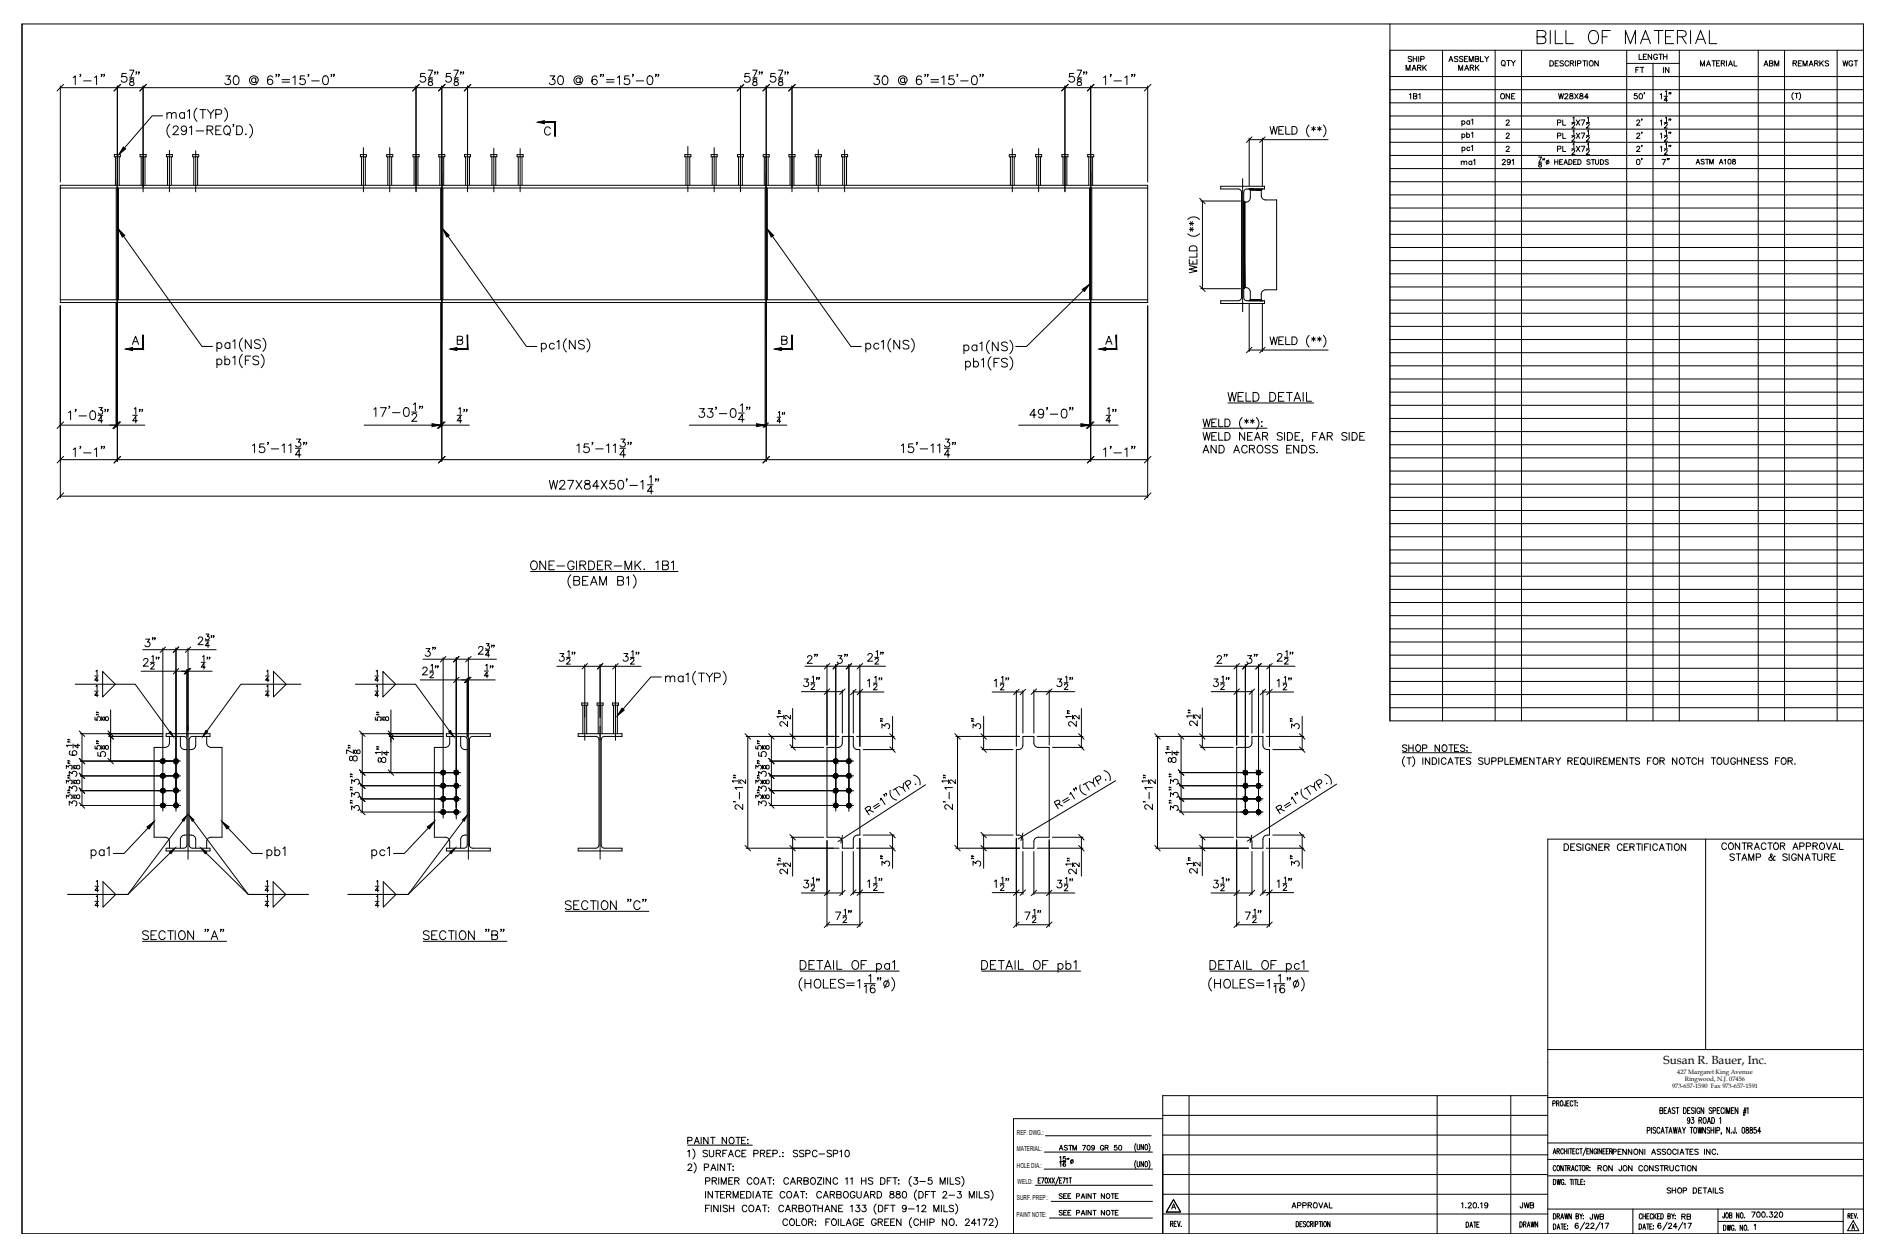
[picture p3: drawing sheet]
<svg xmlns="http://www.w3.org/2000/svg" width="914mm" height="610mm" viewBox="0 0 914 610" stroke-linecap="round" stroke-linejoin="round" font-family="sans-serif">
<defs><g id="words">
<text font-size="11" x="744" y="23">BILL OF MATERIAL</text>
<g font-size="10.1">
<text x="68" y="458">SECTION &quot;A&quot;</text>
<text x="204" y="458">SECTION &quot;B&quot;</text>
</g>
<g font-size="9.7">
<text x="43" y="418">pa1</text>
<text x="128" y="418">pb1</text>
<text x="180" y="418">pc1</text>
<text x="273" y="443">SECTION &quot;C&quot;</text>
<text x="387" y="473">DETAIL OF pa1</text>
<text x="475" y="473">DETAIL OF pb1</text>
<text x="586" y="473">DETAIL OF pc1</text>
</g>
<g font-size="8.8">
<text x="594" y="196">WELD DETAIL</text>
<text x="498" y="204">49'-0&quot;</text>
</g>
<text font-size="6.6" x="757" y="414">DESIGNER CERTIFICATION</text>
<g font-size="6.2">
<text x="727" y="34">QTY</text>
<text x="791" y="49">50'</text>
<text x="808" y="580">SHOP DETAILS</text>
<text x="770" y="593">JWB</text>
<text x="815" y="593">RB</text>
</g>
<g font-size="5.7">
<text x="794" y="30">LENGTH</text>
<text x="751" y="33">DESCRIPTION</text>
<text x="824" y="33">MATERIAL</text>
<text x="854" y="33">ABM</text>
<text x="869" y="33">REMARKS</text>
<text x="893" y="33">WGT</text>
<text x="792" y="36">FT</text>
<text x="806" y="36">IN</text>
<text x="683" y="49">1B1</text>
<text x="727" y="49">ONE</text>
<text x="755" y="49">W28X84</text>
<text x="797" y="62" transform="rotate(-90 797 62)">2'</text>
<text x="797" y="68" transform="rotate(-90 797 68)">2'</text>
<text x="797" y="75" transform="rotate(-90 797 75)">2'</text>
<text x="708" y="81">ma1</text>
<text x="727" y="81">291</text>
<text x="797" y="81" transform="rotate(-90 797 81)">0'</text>
<text x="807" y="516">Susan R. Bauer, Inc.</text>
<text x="513" y="559">ASTM 709 GR 50</text>
<text x="781" y="561">PENNONI ASSOCIATES INC.</text>
<text x="774" y="569">RON JON CONSTRUCTION</text>
<text x="513" y="582">SEE PAINT NOTE</text>
<text x="625" y="587">APPROVAL</text>
<text x="708" y="587">1.20.19</text>
<text x="736" y="587">JWB</text>
<text x="513" y="591">SEE PAINT NOTE</text>
<text x="848" y="592">700.320</text>
<text x="736" y="596">DRAWN</text>
</g>
<text font-size="5.3" x="822" y="81">ASTM A108</text>
<g font-size="4.9">
<text x="49" y="332" transform="rotate(-90 49 332)">14</text>
<text x="132" y="332" transform="rotate(-90 132 332)">14</text>
<text x="185" y="332" transform="rotate(-90 185 332)">14</text>
<text x="49" y="339" transform="rotate(-90 49 339)">14</text>
<text x="132" y="339" transform="rotate(-90 132 339)">14</text>
<text x="185" y="339" transform="rotate(-90 185 339)">14</text>
<text x="49" y="434" transform="rotate(-90 49 434)">14</text>
<text x="132" y="434" transform="rotate(-90 132 434)">14</text>
<text x="185" y="434" transform="rotate(-90 185 434)">14</text>
<text x="49" y="441" transform="rotate(-90 49 441)">14</text>
<text x="132" y="441" transform="rotate(-90 132 441)">14</text>
<text x="185" y="441" transform="rotate(-90 185 441)">14</text>
</g>
<g font-size="3.3">
<text x="493" y="550">REF. DWG.:</text>
<text x="493" y="558">MATERIAL:</text>
<text x="493" y="566">HOLE DIA.:</text>
<text x="493" y="574">WELD:</text>
<text x="493" y="582">SURF. PREP.:</text>
<text x="493" y="590">PAINT NOTE:</text>
</g>
<g font-size="3.1">
<text x="813" y="521">427 Margaret King Avenue</text>
<text x="811" y="528">973-657-1590 Fax 973-657-1591</text>
<text x="817" y="524">Ringwood, N.J. 07456</text>
</g>
</g></defs>
<!-- layer: OBJECT -->
<g fill="none" stroke="#000" stroke-width=".48">
<path d="M55 75h3v1h-3zM56 76v14M58 76v14M68 75h3v1h-3zM68 76v14M70 76v14M81 75h3v1h-3zM81 76v14M83 76v14M93 75h3v1h-3zM94 76v14M96 76v14"/>
<path d="M175 75h3v1h-3zM175 76v14M177 76v14M187 75h3v1h-3zM188 76v14M190 76v14M200 75h3v1h-3zM201 76v14M203 76v14M213 75h3v1h-3zM213 76v14M215 76v14"/>
<path d="M225 75h3v1h-3zM226 76v14M228 76v14M238 75h3v1h-3zM239 76v14M240 76v14M251 75h3v1h-3zM251 76v14M253 76v14M332 75h3v1h-3zM333 76v14M334 76v14"/>
<path d="M345 75h3v1h-3zM345 76v14M347 76v14M358 75h2v1h-2zM358 76v14M360 76v14M370 75h3v1h-3zM371 76v14M372 76v14M383 75h2v1h-2zM383 76v14M385 76v14"/>
<path d="M395 75h3v1h-3zM396 76v14M398 76v14M408 75h3v1h-3zM409 76v14M410 76v14M489 75h3v1h-3zM490 76v14M492 76v14M502 75h3v1h-3zM503 76v14M504 76v14"/>
<path d="M515 75h3v1h-3zM515 76v14M517 76v14M527 75h3v1h-3zM528 76v14M530 76v14M29 90h527v57h-527zM29 91h527M56 91v54M57 91v54M214 91v54M215 91v54"/>
<path d="M371 91v54M372 91v54M528 91v54M529 91v54M592 90h21v2h-8h-1l-1 1v52l2 1h8v1h-21v-1h8l2-1v-52l-1-1h-1h-8zM606 96v1l-2 1M606 92v4M612 92v3l1 2h6v44h-6l-1 1v4M604 139l1 1 1 1v5M29 145h527M81 356h21v1h-9h-1v2v51l1 1h9v2h-21v-2h8h1l1-1v-52l-2-1h-8zM82 357v4l-1 1h-6v44h6l1 2v3"/>
<path d="M87 357l1 5 1 1 2 1M95 357v5l-2 1-1 1M100 357v4l1 1h7v44h-7l-1 2v3M216 356h22v1h-9h-1v2v51l1 1h9v2h-22v-2h9h1l1-1-1-52-1-1h-9zM218 357v4l-1 1h-6v44h6l1 2v3M223 357l1 5 1 1 2 1M280 356h22v1h-9h-1l-1 2 1 51 1 1h9v2h-22v-2h9l1-1v-51v-2h-1h-9zM282 341h3v1h-3zM283 342v14M284 342v14M289 341h3v1h-3zM290 342v14"/>
<path d="M292 342v14M297 341h3v1h-3zM297 342v14M299 342v14M496 357h5v4l2 1h6v44h-7l-1 2v3h-5v-5l-2-1h-1v-41l1-1 2-1zM401 362h6l1-1v-4h6v5l1 1 2 1v41h-2l-1 1v5h-6v-3l-1-2h-6zM600 362h5l2-1v-4h5l1 5 1 1 1 1v41h-1l-1 1-1 5h-5v-3l-2-2h-5zM91 405h-2l-1 1-1 5M92 405h1l2 1v5M227 405h-2l-1 1-1 5"/>
</g>
<!-- layer: DIMENSIONS -->
<g fill="none" stroke="#000" stroke-width=".48">
<path d="M35 38l1-1v4M39 36v1M41 39h3M46 38l1-1v4M49 36v1M51 36l-1 1M61 36h-2v1a1.5 1.5 0 0 1 2 0 1.5 1.5 0 0 1 0 3 1.5 1.5 0 0 1-2-1M63 34h2l-2 3M63 38h2M63 38v1a1.8 1.8 0 0 1 2 2h-2a1.3 1.3 0 0 1 0-1 1.3 1.3 0 0 1 2-1v-1zM66 35v1M67 35v1"/>
<path d="M109 37h3l-2 1a1.6 1.6 0 0 1 1 3 1.4 1.4 0 0 1-2-1M114 37a2.1 2.1 0 0 1 2 2 2.1 2.1 0 0 1-1 2l-2-1zM124 38a1.1 1.1 0 0 0-2 0 1.1 1.1 0 0 0 0 2 1.1 1.1 0 0 0 2-1M124 38v2a1.5 1.5 0 0 0 1-2 1.5 1.5 0 0 0-2-1 2.1 2.1 0 0 0-2 3 2.1 2.1 0 0 0 4 0M132 37a2.1 2.1 0 0 0-3 2 2.1 2.1 0 0 0 2 2 1.3 1.3 0 0 0 1-1 1.3 1.3 0 0 0-1-2 1.3 1.3 0 0 0-1 2M134 36v1M135 36v1M137 39h3M137 40h3M142 38l1-1v4M148 37h-2l-1 2a1.5 1.5 0 0 1 3 0 1.5 1.5 0 0 1-1 2 1.5 1.5 0 0 1-2-1M150 36l-1 1"/>
<path d="M151 39h4M157 37a2.1 2.1 0 0 1 3 2 2.1 2.1 0 0 1-2 2l-1-1zM161 36l-1 1M162 36v1M206 36h-2v1a1.5 1.5 0 0 1 2 0 1.5 1.5 0 0 1 0 3 1.5 1.5 0 0 1-2-1M208 34h2l-2 3M208 38h2M208 38v1a1.8 1.8 0 0 1 2 2h-2a1.8 1.8 0 0 1 2-2l-1-1zM211 35v1M212 35v1M219 36h-3v1a1.5 1.5 0 0 1 3 0 1.6 1.6 0 0 1-1 3 1.5 1.5 0 0 1-2-1M220 34h2l-1 3"/>
<path d="M220 38h2M220 38v1a1.8 1.8 0 0 1 2 2h-2a1.8 1.8 0 0 1 2-2v-1zM224 35l-1 1M225 35l-1 1M267 37h2l-1 1a1.6 1.6 0 0 1 1 3 1.6 1.6 0 0 1-3-1M271 37a2.1 2.1 0 0 1 3 2 2.1 2.1 0 0 1-2 2l-1-1-1-1zM281 38a1.1 1.1 0 0 0-1 0 1.1 1.1 0 0 0 0 2 1.1 1.1 0 0 0 1-1M281 38v2a1.5 1.5 0 0 0 2-2 1.5 1.5 0 0 0-2-1 2.1 2.1 0 0 0-3 3 2.1 2.1 0 0 0 4 0M289 37a2.1 2.1 0 0 0-2 2 2.1 2.1 0 0 0 1 2 1.3 1.3 0 0 0 2-1 1.4 1.4 0 0 0-2-2 1.3 1.3 0 0 0-1 2M291 36v1M293 36l-1 1M294 39h4"/>
<path d="M294 40h4M299 38l1-1v4M305 37h-2v2a1.5 1.5 0 0 1 2 0 1.5 1.5 0 0 1 0 2 1.5 1.5 0 0 1-2-1M307 36v1M308 39h4M314 37a2.1 2.1 0 0 1 3 2 2.1 2.1 0 0 1-2 2l-1-1zM318 36v1M319 36v1M363 36h-2v1a1.5 1.5 0 0 1 2 0 1.5 1.5 0 0 1 0 3 1.5 1.5 0 0 1-2-1M365 34h2l-1 3M365 38h2M365 38v1a1.8 1.8 0 0 1 2 2h-2a1.3 1.3 0 0 1 0-1 1.3 1.3 0 0 1 2-1v-1z"/>
<path d="M368 35v1M370 35l-1 1M376 36h-2v1a1.5 1.5 0 0 1 2 0 1.5 1.5 0 0 1 0 3 1.6 1.6 0 0 1-3-1M377 34h3l-2 3M377 38h3M378 38v1a1.8 1.8 0 0 1 1 2h-1a1.3 1.3 0 0 1 0-1 1.3 1.3 0 0 1 1-1v-1zM381 35l-1 1M382 35v1M424 37h2l-1 1a1.6 1.6 0 0 1 1 3 1.4 1.4 0 0 1-2-1M428 37a2.1 2.1 0 0 1 3 2 2.1 2.1 0 0 1-2 2l-1-1zM439 38a1.1 1.1 0 0 0-2 0 1.1 1.1 0 0 0 0 2 1.1 1.1 0 0 0 2-1M439 38v2a1.5 1.5 0 0 0 1-2 1.5 1.5 0 0 0-2-1 2.1 2.1 0 0 0-2 3 2.1 2.1 0 0 0 3 0"/>
<path d="M447 37a2.1 2.1 0 0 0-3 2 2.1 2.1 0 0 0 1 2 1.3 1.3 0 0 0 2-1 1.3 1.3 0 0 0-1-2 1.4 1.4 0 0 0-2 2M449 36l-1 1M450 36v1M451 39h4M451 40h4M457 38l1-1v4M462 37h-2v2a1.5 1.5 0 0 1 2 0 1.5 1.5 0 0 1 0 2 1.5 1.5 0 0 1-2-1M464 36v1M466 39h3M472 37a2.1 2.1 0 0 1 2 2 2.1 2.1 0 0 1-1 2l-2-1v-1zM475 36v1M477 36l-1 1"/>
<path d="M521 36h-2l-1 1a1.5 1.5 0 0 1 3 0 1.6 1.6 0 0 1-1 3 1.5 1.5 0 0 1-2-1M522 34h2l-1 3M522 38h2M523 38l-1 1a1.8 1.8 0 0 1 2 2h-1a1.3 1.3 0 0 1 0-1 1.3 1.3 0 0 1 1-1v-1zM526 35l-1 1M527 35v1M535 38l1-1v4M539 36l-1 1M540 39h4M545 38l1-1v4M549 36v1M550 36v1"/>
<path d="M29 42v46M29 43h527M57 42v182M69 42v51M79 56h-5l-14 16M81 55h1h1v2M81 55v2M83 55h1h1v2M89 55a1.4 1.4 0 0 0-2 0 1.4 1.4 0 0 0 0 2 1.4 1.4 0 0 0 2 0M89 55v2M91 54l1-1v4M96 52a4 4 0 0 0 0 7"/>
<path d="M97 53h3M98 53v4M101 53l1 2 2-2M102 55v2M105 55h2v-1l-2-1v4M109 52a4 4 0 0 1 0 7M202 42v51M214 42v182M227 42v51M359 42v51M371 42v182M384 42v51"/>
<path d="M516 42v51M529 42v182M556 42v46M82 73v20M82 60a4 4 0 0 0 0 7M84 62l1-1 1 1-2 3h3M90 62a1.3 1.3 0 0 1-1 2 1.3 1.3 0 0 1-1-2 1.3 1.3 0 0 1 2 0 2 2 0 0 1-1 3h-1M92 62l1-1v4M95 73v20M95 63h4M100 63h3v-2h-3v4M102 63l1 2"/>
<path d="M105 63h1M107 61h-2v4h2M109 62v-1a1.9 1.9 0 0 1 3 2 1.9 1.9 0 0 1-3 2l-1-1zM110 65l2 1M113 60v1M115 61h1a2.3 2.3 0 0 1 2 2 2.3 2.3 0 0 1-2 2h-1zM119 65h.1M121 60a4 4 0 0 1 0 7M176 72v21M189 72v21M239 72v21M252 72v21"/>
<path d="M333 71v22M346 72v21M397 73v20M409 73v20M491 72v21M504 72v21M606 68h38M606 67v23M612 67v23M616 61l1 4 1-4v4l1-4M620 63h1M622 61h-2v4h2"/>
<path d="M623 61v4h3M626 61h2a2 2 0 0 1 1 2 2 2 0 0 1-1 2h-2zM635 61a4 4 0 0 0 0 5M636 62l2 1M637 61v2M638 62l-2 1M639 62l2 1M640 61v2M641 62l-2 1M642 61a4 4 0 0 1 0 5M582 97h19M583 97v43"/>
<path d="M602 87v64M603 97l1 1v41l-1 1M606 92h6M60 115l38 53h5M217 115l38 53h5M374 115l39 53h5M576 113a4 4 0 0 0 6 0M576 106a4 4 0 0 1 6 0M577 111h2M577 108h2M577 120h3v2h-3zM577 110l1 2"/>
<path d="M577 108l1 1M578 110l-1 2M578 108l-1 1M577 129l3 1-3 1h3l-3 1M577 126v2h3v-2M578 127v1M580 123v2h-3M29 148v93M56 147v60M214 147v60M371 147v60M525 141l-27 27h-6"/>
<path d="M528 147v60M556 148v93M582 140h19M606 146v-1h6v1M606 147v24M612 147v24M105 167a1.4 1.4 0 0 1 2 0 1.4 1.4 0 0 1 0 2 1.4 1.4 0 0 1-2-1M105 175a1.4 1.4 0 0 1 2-1 1.4 1.4 0 0 1 0 2 1.4 1.4 0 0 1-2 0M105 166v4M105 174v4M109 175a1.4 1.4 0 0 1 2-1 1.4 1.4 0 0 1 0 2 1.4 1.4 0 0 1-2 0M109 173v4"/>
<path d="M111 167a1.4 1.4 0 0 0-2 0 1.4 1.4 0 0 0 0 2 1.4 1.4 0 0 0 2-1M111 166v3M113 166l1-1v4M113 173h1v4M118 164a4 4 0 0 0 0 6M118 172a4 4 0 0 0 0 6M119 175h2M122 173h-3v4M122 165v4l-3-4v4M125 173h-1h-1v1l2 2-1 1-1-1M126 165h-1h-2l1 1 2 2-1 1-2-1M127 172a4 4 0 0 1 0 6"/>
<path d="M127 164a4 4 0 0 1 0 6M262 167a1.4 1.4 0 0 1 2 0 1.4 1.4 0 0 1 0 2 1.4 1.4 0 0 1-2 0M262 166v5M269 167a1.4 1.4 0 0 0-2 0 1.4 1.4 0 0 0 0 2 1.4 1.4 0 0 0 2 0M270 166l1-1v4M275 164a4 4 0 0 0 0 7M279 165v4l-3-4v4M283 166l-1-1-2 1 1 1 2 1-1 1h-2M285 164a4 4 0 0 1 0 7M420 167a1.4 1.4 0 0 1 2 0 1.4 1.4 0 0 1 0 2 1.4 1.4 0 0 1-2 0M420 166v5M426 167a1.4 1.4 0 0 0-2 0 1.4 1.4 0 0 0 0 2 1.4 1.4 0 0 0 2 0"/>
<path d="M427 166l1-1v4M432 164a4 4 0 0 0 0 7M436 165v4l-3-4v4M441 166l-1-1-2 1v1l2 1 1 1h-1h-2M442 164a4 4 0 0 1 0 7M467 168a1.4 1.4 0 0 1 2 0 1.4 1.4 0 0 1 0 2 1.4 1.4 0 0 1-2 0M467 167v5M468 176a1.4 1.4 0 0 1 2 0 1.4 1.4 0 0 1 0 2 1.4 1.4 0 0 1-2-1M468 175v4M472 176a1.4 1.4 0 0 1 2 0 1.4 1.4 0 0 1 0 2 1.4 1.4 0 0 1-2-1M472 174v4M474 168a1.4 1.4 0 0 0-2 0 1.4 1.4 0 0 0 0 2 1.4 1.4 0 0 0 2 0"/>
<path d="M474 167v3M475 167l1-1v4M476 175l1-1v4M480 165a4 4 0 0 0 0 7M481 173a4 4 0 0 0 0 6M482 176h2M484 166v4l-3-4v4M485 174h-3v4M488 166h-1h-1v1l2 2-1 1h-1M488 174h-1h-1v1l2 1v1l-1 1-1-1M490 165a4 4 0 0 1 0 7M490 173a4 4 0 0 1 0 6"/>
<path d="M606 170h38M616 163l1 4 1-4v4l1-4M620 165h1M622 163h-2v4h2M623 163v4h3M626 163h2a2 2 0 0 1 1 2 2 2 0 0 1-1 2h-2zM635 163a4 4 0 0 0 0 5M636 164l2 1M637 163v3M638 164l-2 1M639 164l2 1M640 163v3"/>
<path d="M641 164l-2 1M642 163a4 4 0 0 1 0 5M37 199l-1 1M44 199a2.1 2.1 0 0 1 3 2 2.1 2.1 0 0 1-2 3l-1-1v-2zM48 198h2l-1 1a1.1 1.1 0 0 1 1 2 1.1 1.1 0 0 1-2-1M51 199v1M52 199v1M65 198h1v3M68 199v1M69 199v1M181 199l1-1v4M184 198h3l-2 4"/>
<path d="M189 197v1M196 198a2.1 2.1 0 0 1 3 1 2.1 2.1 0 0 1-2 3l-1-1v-1zM200 200h2M200 196l1-1v4M204 197l-1 1M205 197l-1 1M222 198h1v3M225 199v1M226 199v1M339 198h2l-1 2a1.4 1.4 0 0 1 1 2 1.4 1.4 0 0 1-2 0M343 198h3l-2 2a1.4 1.4 0 0 1 1 2 1.4 1.4 0 0 1-2 0M347 198v1"/>
<path d="M355 198a2.1 2.1 0 0 1 2 2 2.1 2.1 0 0 1-1 2h-2v-2zM359 197l1-1v4M362 198v1M364 198l-1 1M537 198h1v3M540 199l-1 1M541 199v1M595 195h42M29 206h27M33 200l1-1v5M35 218l1-1v4M38 202h4"/>
<path d="M39 217v1M41 220h3M46 218l1-1v4M48 201h2M49 217v1M50 204h-2l1-2v3M51 217l-1 1M53 206h17M64 201h3M67 204h-3l2-2v3M122 216l1-1v5M128 215h-2v2a1.5 1.5 0 0 1 2 0 1.5 1.5 0 0 1 0 2 1.5 1.5 0 0 1-2 0"/>
<path d="M130 215v1M132 218h3M137 216l1-1v5M140 216l1-1v5M143 217h3M144 213h2l-1 1a1.3 1.3 0 0 1 1 2 1.5 1.5 0 0 1-3 0M147 215v1M149 215l-1 1M177 206h37M190 200h4M200 201l1-1 1 1-2 3h2M210 206h18"/>
<path d="M222 201h2M224 204h-2l1-2v3M280 216l1-1v5M285 215h-2v2a1.5 1.5 0 0 1 2 0 1.5 1.5 0 0 1 0 2 1.5 1.5 0 0 1-2 0M287 215v1M289 218h3M294 216l1-1v5M297 216l1-1v5M301 217h2M301 213h2l-1 1a1.3 1.3 0 0 1 1 2 1.3 1.3 0 0 1-2 0M305 215l-1 1M306 215v1"/>
<path d="M334 206h37M349 201h3M358 200h3M361 203h-3l2-2v4M369 206h12M377 202h2M377 200h1v2M379 204h-2l1-1v2M380 200l-1 1M380 200v1M437 216l1-1v5M443 215h-2l-1 2a1.5 1.5 0 0 1 3 0 1.5 1.5 0 0 1-1 2 1.5 1.5 0 0 1-2 0"/>
<path d="M445 215l-1 1M446 218h4M451 216l1-1v5M455 216l1-1v5M458 217h3M458 213h2l-1 1a1.3 1.3 0 0 1 1 2 1.3 1.3 0 0 1-2 0M462 215v1M463 215v1M494 206h34M525 206h17M535 218l1-1v4M536 201h3"/>
<path d="M539 204h-3l2-2v3M539 217l-1 1M540 220h4M545 218l1-1v4M549 217v1M550 217v1M583 203l1 4 1-4 1 4 1-4M583 210l1 3 1-3 1 3 1-3M583 220l2-4 1 4M583 208h31M584 218h2M588 205h1"/>
<path d="M588 212h1M590 216v4l-3-4v4M590 203h-2v4h2M590 210h-2v3h2M591 203v4h2M591 210v3h2M591 216h1a2 2 0 0 1 2 2 2 2 0 0 1-2 2h-1zM594 203h1a2 2 0 0 1 1 2 2 2 0 0 1-1 2h-1zM594 210h1a2 2 0 0 1 1 2 2 2 0 0 1-1 1h-1zM598 220l2-4 1 4M599 218h1M602 203a4 4 0 0 0 0 5"/>
<path d="M603 210v3l-2-3v3M603 204l2 1M604 203v2M605 217a1.4 1.4 0 0 0-2-1 1.4 1.4 0 0 0-1 1v1a1.4 1.4 0 0 0 1 2 1.4 1.4 0 0 0 2-1M605 212h1M605 204l-2 1M606 218h2v-2h-2v4M606 204l2 1M607 218l1 2M607 210h-2v3h2M607 203v2M608 204l-2 1"/>
<path d="M608 213l2-3 1 3M609 212h2M609 203a4 4 0 0 1 0 5M612 204h.1M612 207h.1M612 212l2-1v-1h-2v3M613 212l2 1M616 216h-1h-2l1 1 2 2-1 1-2-1M619 216h-2v1l2 2v1l-2-1M622 210h-1h-2l1 1 2 1-1 1h-2M623 210v3M624 218h1"/>
<path d="M624 210h1a2 2 0 0 1 2 2 2 2 0 0 1-2 1h-1zM626 216h-2v4h2M628 212h1M630 216v4l-3-4v4M630 210h-2v3h2M631 216h1a2 2 0 0 1 2 2 2 2 0 0 1-2 2h-1zM632 213l-1 1M636 212h2M637 216h-1h-1v1l2 1v1l-1 1-1-1M639 219v1M639 210h-3v3M640 213l1-3 1 3"/>
<path d="M640 212h2M643 212l3-1v-1h-3v3M645 212l1 1M653 210h-1h-1v1l2 1-1 1h-1M654 210v3M656 210h1a2 2 0 0 1 1 2 2 2 0 0 1-1 1h-1zM659 212h2M662 210h-3v3h3M29 223h527M146 221h-3l2-3v4M266 233l1 4 1-4 1 4 1-4M271 234l1-1 2 1-3 3h3"/>
<path d="M275 233h3l-2 4M279 233l3 4M282 233l-3 4M284 233v1l2 2a1.4 1.4 0 0 1-1 1 1.4 1.4 0 0 1-2-1l3-2v-1zM290 236h-3l2-3v4M291 233l3 4M294 233l-3 4M298 233h-2v2a1.5 1.5 0 0 1 2 0 1.5 1.5 0 0 1 0 2 1.6 1.6 0 0 1-3-1M300 233a2.1 2.1 0 0 1 3 2 2.1 2.1 0 0 1-2 2l-1-1zM303 221h-2l1-3v4M304 232v1M305 235h4"/>
<path d="M311 234l1-1v4M314 235h3M315 231h1v3M317 238h-3l2-2v4M318 232v1M319 232v1M461 221h-3l2-3v4M29 241h527M257 277h72M258 273v-1a2 2 0 0 1 3 2 2 2 0 0 1-3 2l-1-1zM265 272v4l-3-4v4M266 274h2"/>
<path d="M269 272h-3v4h3M270 274h4M277 279a4 4 0 0 0 0 6M278 273a1.6 1.6 0 0 0-1-1 1.6 1.6 0 0 0-2 2v1a1.5 1.5 0 0 0 2 1 1.5 1.5 0 0 0 1-1h-1M280 272v4M281 274h3v-2h-3v4M283 274l1 2M285 280h-3v4h3M285 272h2a2.3 2.3 0 0 1 1 2 2.3 2.3 0 0 1-1 2h-2zM290 274h1M292 272h-2v4h2M294 274h2v-2h-2v4"/>
<path d="M295 274l1 2M298 274h3M303 276v-4l2 4 1-4v4M307 279a4 4 0 0 1 0 6M308 272v4M309 274l2 2M311 272l-3 3M312 276h1M318 273l1-1v4M321 274h3v-2h-3v4h3v-1l-1-1M325 273l2-1v4M278 282l3-1v-1h-3v4l3-1v-1h-1"/>
<path d="M282 282h2M286 284l2-4 2 4M287 282h2M291 284v-4l1 4 2-4v4M299 282l3-1v-1h-1h-2v4l3-1v-1h-1M304 280h1v4M69 315h36M71 310h2l-1 1a1.2 1.2 0 0 1 0 2 1.2 1.2 0 0 1-2 0M74 318v3M74 309v1M75 309v1M76 319v1"/>
<path d="M77 319v1M79 314v79M85 314v79M91 314v103M96 310l1-1 1 1-2 3h2M98 318h1v3M100 311h2M100 308h1v1a.9 .9 0 0 1 0 1 .9 .9 0 0 1-1 0M101 319l-1 1M102 313h-2l1-2v3M102 319l-1 1M103 308l-1 1"/>
<path d="M104 308l-1 1M205 320h36M207 315h1l-1 1a1.2 1.2 0 0 1 1 2 1.2 1.2 0 0 1-2 0M210 314v1M211 314v1M215 319v78M221 319v78M227 319v98M232 314h1h1l-2 3h2M235 315h2M236 312h1l-1 1a1.1 1.1 0 0 1 1 2 1.1 1.1 0 0 1-2-1M237 318h-2l2-2v3"/>
<path d="M239 313l-1 1M240 313l-1 1M271 317h2l-1 1a1.2 1.2 0 0 1 1 2 1.2 1.2 0 0 1-2 0M275 319h1M275 320v-1l1 1-1 2h1M275 316h1v2M278 316l-1 1M279 316l-1 1M302 317h2l-1 1a1.2 1.2 0 0 1 1 2 1.2 1.2 0 0 1-2 0M306 319h2M306 320v-1l1 1-1 2h2M306 316h1v2"/>
<path d="M309 316l-1 1M310 316l-1 1M392 319v-1h1l1 1-3 3h3M395 317v1M396 317v1M406 318h2l-1 1a1.2 1.2 0 0 1 1 2 1.2 1.2 0 0 1-2 0M410 317l-1 1M411 317v1M421 318l1-1 1 1-2 3h2M424 319h2M424 320l1-1 1 1-2 2h2M425 316v2"/>
<path d="M427 316v1M428 316v1M590 319v-1h2v1l-2 3h2M594 317l-1 1M595 317v1M605 318h2l-1 1a1.2 1.2 0 0 1 1 2 1.2 1.2 0 0 1-2 0M608 317v1M609 317v1M619 318l1-1 2 1-3 3h3M623 319h2M623 320v-1l1 1-1 2h2M623 316h1v2"/>
<path d="M626 316l-1 1M627 316l-1 1M36 332h30l16 23M56 332l-6-6v12l6-6M68 326h23M70 320l1-1 1 1-3 3h3M73 321h2M73 322h1h1l-2 2h2M88 326h15M91 325v32M98 321h2M100 324h-2l1-2v2"/>
<path d="M139 332l-6-6v12l6-6M146 332h-29l-17 23M172 332h29l17 23M192 332l-6-6v12l6-6M204 330h23M205 324h1h1l-2 3h2M208 325h2M208 327l1-1h1l-2 3h2M209 323l1-1v3M211 323v1M212 323v1M224 330h16"/>
<path d="M227 329v28M235 325h2M235 323l1-1v3M237 328h-2l1-2v3M238 323v1M239 323v1M270 323h41M284 322v37M291 322v95M298 322v37M321 328h-5l-14 16M323 329l1-1h1v3"/>
<path d="M323 328v3M325 329l1-1h1v3M331 328a1.4 1.4 0 0 0-2 0 1.4 1.4 0 0 0 0 2 1.4 1.4 0 0 0 2 0M331 328v3M333 327l1-1v5M337 326a4 4 0 0 0 0 6M339 326h3M340 326v5M342 326l2 2 2-2M344 328v3M346 329l3-1v-1l-3-1v5M351 326a4 4 0 0 1 0 6"/>
<path d="M389 335h19M390 329h2l-1 2a1.2 1.2 0 0 1 1 2 1.2 1.2 0 0 1-2-1M390 323h39M393 331h2M393 332h1h1l-2 2h2M394 328v3M396 329v1M397 329v1M401 322v39M405 322v71M408 335v21M412 322v71"/>
<path d="M414 336h15M414 335v21M417 322v40M421 330l1-1v4M423 331h2M424 332h1v1l-2 2h2M424 329l1-1v3M426 329v1M428 329l-1 1M481 336h15M482 330l1-1v4M485 331h2"/>
<path d="M485 332h1l1 1-2 2h2M486 329v-1v3M488 329v1M489 329v1M493 335v27M496 335v21M501 335h20M501 335v21M509 335v26M513 329h2l-1 2a1.2 1.2 0 0 1 1 2 1.6 1.6 0 0 1-3-1M516 331h2M516 332h1h1l-2 2h2"/>
<path d="M517 328v3M519 329v1M520 329v1M587 335h20M589 329h2l-2 2a1.2 1.2 0 0 1 1 2 1.2 1.2 0 0 1-2-1M589 323h39M592 331h2M592 332h2l-2 2h2M592 328h1v3M595 329l-1 1M596 329v1M600 322v39"/>
<path d="M604 322v71M607 335v21M610 322v71M612 336h15M612 335v21M615 322v40M619 330l1-1v4M622 331h2M622 332h1l1 1-2 2h2M623 329v-1v3M625 329v1M626 329v1"/>
<path d="M33 360h1M33 359h1M39 356h40M40 356v35M46 348v1h1a1 1 0 0 1 0-1 1 1 0 0 1 2 0 1 1 0 0 1-1 1M47 359l1 1M47 346l1 1M47 345l1 1M49 348v1M50 348v1h1a1.1 1.1 0 0 1 0-1 1.1 1.1 0 0 1 1 0v1a1.1 1.1 0 0 1-1 0 1.1 1.1 0 0 1 0-1zM53 357h26M54 344v16"/>
<path d="M54 357v12M175 356h40M176 356v38M182 348v1h1a1 1 0 0 1 0-1 1 1 0 0 1 2 0 1 1 0 0 1-1 1M183 346l1 1M183 345l1 1M185 348v1M186 348v1l2-1a.9 .9 0 0 1 1 1 .9 .9 0 0 1-1 0l-1-1zM189 357h26M190 344v16M190 357v18M362 357h45"/>
<path d="M363 357v54M367 359l1 1M374 357v34M378 346h.1M378 345h.1M380 347h-3v1M380 347v2M382 350v2l-3-2-1 1 1 1M383 347v2l-2-2-1 1 1 1M384 344v18M415 357h19M427 350h1"/>
<path d="M427 348l1 1M428 353v-2l1 1a1.2 1.2 0 0 1 2-1 1.2 1.2 0 0 1 0 2M433 347v17M463 357h31M464 357v54M471 350h1M471 348l1 1M472 353v-2l1 1a1.2 1.2 0 0 1 2-1 1.2 1.2 0 0 1 0 2M477 347v17M503 357h22M518 346h.1M518 345h.1"/>
<path d="M520 347h-3v1M520 347v2M522 350v2l-3-2-1 1 1 1M523 347v2l-2-2-1 1 1 1M524 344v18M560 357h45M561 357v54M573 357v37M576 345l1 1M576 344l1 1M578 347h-3l1 1M579 347v1"/>
<path d="M580 350v2l-3-2v1l1 1M582 347v1l-2-1h-1l1 1M583 343v19M614 357h18M626 350h1M626 348l1 1M626 353v-2l2 1a1.2 1.2 0 0 1 2-1 1.2 1.2 0 0 1-1 2M631 347v17M32 373v-2l1 1a1.1 1.1 0 0 1 2-1 1.1 1.1 0 0 1-1 2M32 380v-2l1 1a1 1 0 0 1 2 0 .9 .9 0 0 1-1 1M33 370h1M33 369h1"/>
<path d="M33 377h1M33 376h1M34 376v-2l1 1a1.2 1.2 0 0 1 2-1 1.2 1.2 0 0 1 0 2M34 364a1.7 1.7 0 0 0 1 2 1.7 1.7 0 0 0 2-1 1.2 1.2 0 0 0-2 0 1.2 1.2 0 0 0 1 1M35 361h-3l1 1M35 361v2M35 371v2M35 378v2M36 371v2h1l1-2a.9 .9 0 0 1 1 1 .9 .9 0 0 1-1 1l-1-2zM36 379v1h1l1-2a.9 .9 0 0 1 1 1 .9 .9 0 0 1-1 1l-1-1zM38 361v2l-2-2h3M39 369h49"/>
<path d="M39 376h49M46 362v1h1a1 1 0 0 1 0-1 1 1 0 0 1 2 0 1 1 0 0 1-1 1M47 360l1 1M47 365v2h2a1.3 1.3 0 0 1 0-2 1.3 1.3 0 0 1 2 0 1.3 1.3 0 0 1-1 2M49 362v1M50 362v1h1a1.1 1.1 0 0 1 0-1 1.1 1.1 0 0 1 1 0v1a1.1 1.1 0 0 1-1 0 1.1 1.1 0 0 1 0-1zM169 363h1M169 361l1 1M170 367v2h1a1.5 1.5 0 0 1 0-2 1.5 1.5 0 0 1 2 0v2a1.5 1.5 0 0 1-2 0 1.5 1.5 0 0 1 0-2zM170 376l1 1M170 375l1 1M171 365l-3-1v2"/>
<path d="M171 364v2M172 364v1h1a1.1 1.1 0 0 1 0-1 1.1 1.1 0 0 1 1 0v1a1.1 1.1 0 0 1-1 0 1.1 1.1 0 0 1 0-1zM175 375h48M183 363h1M183 362h1M184 368v1h1a1.5 1.5 0 0 1 0-1 1.5 1.5 0 0 1 2 0v1a1.5 1.5 0 0 1-2 0 1.5 1.5 0 0 1 0-1zM185 365h-3v1M185 364v2M188 364v2l-2-1h2M356 377h1M356 376h1M358 379h-3h1"/>
<path d="M358 378v2M362 378v2l-3-2v1v1M366 373v-2l1 1a1.1 1.1 0 0 1 2-1 1 1 0 0 1 0 2M366 380v-2l1 1a1 1 0 0 1 2 0 .9 .9 0 0 1 0 1M366 362v1h2a1 1 0 0 1 0-1 1 1 0 0 1 1 0 1 1 0 0 1 0 1M367 370h1M367 369h1M367 377h1M367 376h1M367 360l1 1M368 376v-2l1 1a1.2 1.2 0 0 1 2-1 1.2 1.2 0 0 1 0 2M368 365v2h1a1.3 1.3 0 0 1 0-2 1.3 1.3 0 0 1 2 0 1.3 1.3 0 0 1 0 2"/>
<path d="M370 362v1M370 371v2M370 378v2M370 371v2h1l1-2a.9 .9 0 0 1 1 1 .9 .9 0 0 1-1 1l-1-2zM370 379v1h1l1-2a.9 .9 0 0 1 1 1 .9 .9 0 0 1-1 1l-1-1zM370 362v1h1l1-1a.9 .9 0 0 1 1 0 .9 .9 0 0 1-1 1l-1-1zM373 369h41M373 376h41M383 362h16M418 364h16M438 380v2l-2-1M443 376a4 4 0 0 1 3 5"/>
<path d="M458 377h.1M458 376h.1M459 379h-2M460 378v2M463 378v2l-2-2-1 1 1 1M476 364h15M510 362h15M526 380l2 3M527 379l-2 2M530 380l1 1M530 378v2l-2-1M532 379l2-1-1-2-2 1 2 3"/>
<path d="M535 374a4 4 0 0 1 3 5M536 378h.1M541 379l-47 28M554 377h1M554 376h1M556 379h-2M557 378v2M560 378v2l-2-2-1 1 1 1M566 363h1M566 362h1M567 368v1h1a1.5 1.5 0 0 1 0-1 1.5 1.5 0 0 1 2 0v1a1.5 1.5 0 0 1-2 0 1.5 1.5 0 0 1 0-1zM567 376l1 1"/>
<path d="M567 375l1 1M568 365h-3l1 1M568 364v2M571 364v2l-2-1h3M572 375h40M582 362h16M617 364h15M637 379v3l-2-1M642 376a4 4 0 0 1 3 4M643 380h.1M32 387v-1h1a1 1 0 0 1 2 0 .9 .9 0 0 1-1 1M33 384l1 1"/>
<path d="M33 383l1 1M34 383v-2l1 1a1.2 1.2 0 0 1 2 0 1.2 1.2 0 0 1 0 2M34 390v-1l1 1a1.2 1.2 0 0 1 2-1 1.2 1.2 0 0 1 0 2M35 385v2M36 386v1h1a1.1 1.1 0 0 1 0-1 1.1 1.1 0 0 1 2 0l-1 1h-1v-1zM39 383h49M39 391h49M89 398l-27 36h-29h29l21-20M94 398l26 36h29h-29l-20-20M170 383h1M170 382h1M170 389l1 1"/>
<path d="M170 388l1 1M171 380v-2l1 1a1.2 1.2 0 0 1 2-1 1.2 1.2 0 0 1 0 2M171 386v-2l1 1a1.2 1.2 0 0 1 2 0 1.2 1.2 0 0 1 0 2M171 393v-2l1 1a1.2 1.2 0 0 1 2-1 1.2 1.2 0 0 1 0 2M175 387h48M175 394h48M175 381h48M225 398l-27 36h-29h29l20-20M356 389h1M359 384v3M360 390v3l-3-3-1 2h1M360 382h-4l1 1"/>
<path d="M366 387v-1h1a1 1 0 0 1 2 0 .9 .9 0 0 1 0 1M367 384l1 1M367 383l1 1M368 383v-2l1 1a1.2 1.2 0 0 1 2 0 1.2 1.2 0 0 1 0 2M368 390v-1l1 1a1.2 1.2 0 0 1 2-1 1.2 1.2 0 0 1 0 2M370 385v2M370 386v1h1a1.1 1.1 0 0 1 0-1 1.1 1.1 0 0 1 2 0l-1 1h-1v-1zM373 383h41M373 391h41M420 394l2-2-1-1-2 1 2 3M421 393l2 1M426 390l-3 1"/>
<path d="M427 391l-3 1M427 388v-1l2 3M429 385v1M430 385v1M432 383a4 4 0 0 0 3 5M434 382l2 4M435 382l-2 1M438 382l1 2M440 381l1-1v-1l-2 1 2 3M444 380h.1M449 381l-43 27M458 389h.1"/>
<path d="M460 384v3M462 390v3l-3-3-1 1v1h1M462 382h-4l1 1M512 391l2-2-1-1-2 1 2 3M513 390l2 1M518 387l-3 1M518 388l-2 1M519 385v-1l2 3M521 383v1M522 382v1M524 381a4 4 0 0 0 3 5M554 389h1"/>
<path d="M557 384v3M559 390v3l-3-3-1 2h1M559 382h-4l1 1M567 383h1M567 382h1M567 389l1 1M567 388l1 1M567 380v-2l2 1a1.2 1.2 0 0 1 2-1 1.2 1.2 0 0 1 0 2M567 386v-2l2 1a1.2 1.2 0 0 1 2 0 1.2 1.2 0 0 1 0 2M567 393v-2l2 1a1.2 1.2 0 0 1 2-1 1.2 1.2 0 0 1 0 2M572 387h40M572 394h40"/>
<path d="M572 381h40M620 393l1-1v-1h-2l2 4M621 392l2 1M625 389l-2 2M626 390l-3 2M626 388v-1l2 3M628 385v1M629 384v1M631 383a4 4 0 0 0 3 5M633 382l2 3M634 381l-2 2M637 382l1 1"/>
<path d="M639 381l2-2-1-1-2 1 2 3M648 380l-43 28M72 402l-12 12h-5M111 402l11 12h5M208 402l-12 12h-5M362 411h45M378 417v1M378 416v1M380 419h-3v1M380 418v2M383 418v2l-2-1h-1l1 1M383 406h16"/>
<path d="M384 406v19M401 408v41M408 413v21M414 413v21M415 411h19M417 407v42M418 405h16M427 416h1M427 415h1M428 420v-2l1 1a1.2 1.2 0 0 1 2-1 1.2 1.2 0 0 1 0 2M433 405v16M463 411h31"/>
<path d="M471 416h1M471 415h1M472 420v-2l1 1a1.2 1.2 0 0 1 2-1 1.2 1.2 0 0 1 0 2M476 405h15M477 405v16M493 407v42M496 413v21M501 413v21M503 411h22M509 407v42M510 406h15M518 417v1"/>
<path d="M518 416v1M520 419h-3v1M520 418v2M523 418v2l-2-1-1 1h1M524 406v19M560 411h45M576 417h1M576 416h1M578 419h-3h1M579 418v2M582 418v2l-2-2-1 1 1 1M582 406h16"/>
<path d="M583 406v19M600 407v42M607 413v21M612 413v21M614 411h18M615 407v42M617 405h15M626 416h1M626 415h1M626 420v-2l2 1a1.2 1.2 0 0 1 2-1 1.2 1.2 0 0 1-1 2M631 405v16M56 434l-6-6v12l6-6"/>
<path d="M138 434l-6-6v12l6-6M192 434l-6-6v12l6-6M382 421v3l-3-2-1 1 1 1M389 433h19M390 427h2l-1 1a1.2 1.2 0 0 1 1 2 1.2 1.2 0 0 1-2 0M393 429h2M393 430l1-1 1 1-2 2h2M394 426v-1v3M396 426v1M397 426v1M414 433h15M421 427h1v3"/>
<path d="M423 429h2M424 430v-1l1 1-2 2h2M424 426l1-1v3M426 426v1M428 426l-1 1M481 433h15M482 427h1v3M485 429h2M485 430l1-1 1 1-2 2h2M486 426v-1v3M488 426v1M489 426v1"/>
<path d="M501 433h20M513 427h2l-1 1a1.2 1.2 0 0 1 1 2 1.5 1.5 0 0 1-3 0M516 429h2M516 430l1-1 1 1-2 2h2M517 426v-1v3M519 426v1M520 426v1M522 421v3l-3-2-1 1 1 1M580 421v3l-3-3v2h1M587 433h20M589 427h2l-2 1a1.2 1.2 0 0 1 1 2 1.2 1.2 0 0 1-2 0M592 429h2"/>
<path d="M592 430l1-1 1 1-2 2h2M592 426l1-1v3M595 426l-1 1M596 426v1M612 433h15M619 427h1v3M622 429h2M622 430l1-1 1 1-2 2h2M623 426v-1v3M625 426v1M626 426v1M69 457h41"/>
<path d="M205 457h41M274 442h41M401 448h16M405 442h3l-2 4M409 444h2M409 445h1l-1 2h2M409 441h1v3M412 442l-1 1M413 442l-1 1M493 448h16M497 442h2l-1 4M500 444h2"/>
<path d="M501 445h1l-2 2h2M501 441h1v3M503 442v1M505 442l-1 1M600 448h15M604 442h2l-2 4M607 444h2M607 445h1h1l-2 2h2M608 441h1v3M610 442v1M611 442v1M388 471h48"/>
<path d="M389 474a4 4 0 0 0 0 7M390 477h3M390 475v4M393 475v4M395 476l1-1a1.9 1.9 0 0 1 2 2 1.9 1.9 0 0 1-3 2v-1zM399 475v4h3M403 477h1M405 475h-2v4h2M409 476l-1-1-2 1 1 1 2 1-1 1h-2M411 477h3M411 478h3M416 476l1-1v4"/>
<path d="M419 478h1v4M419 477h5M421 473h1v3M424 478a1.7 1.7 0 0 0-2 2 1.7 1.7 0 0 0 2 1 1.2 1.2 0 0 0 0-2 1.2 1.2 0 0 0-2 1M431 475l-2 4M432 474a4 4 0 0 1 0 7M476 471h48M587 471h47M587 474a4 4 0 0 0 0 7M589 475v4M589 477h3M592 475v4"/>
<path d="M594 476v-1a1.9 1.9 0 0 1 3 2 1.9 1.9 0 0 1-3 2l-1-1zM598 475v4h2M601 477h2M604 475h-3v4h3M608 476l-1-1-2 1v1l3 1-1 1h-2M609 477h4M609 478h4M614 476l1-1v4M618 478h1v4M618 477h5M620 473h1v3M623 478a1.7 1.7 0 0 0-2 2 1.7 1.7 0 0 0 1 1 1.2 1.2 0 0 0 0-2 1.2 1.2 0 0 0-1 1"/>
<path d="M629 475l-2 4M631 474a4 4 0 0 1 0 7M569 582l3 6h-7z"/>
<circle cx="611" cy="218" r="1.7"/>
<circle cx="430" cy="477" r="1.4"/>
<circle cx="628" cy="477" r="1.4"/>
</g>
<!-- layer: 0 -->
<g fill="none" stroke="#000" stroke-width=".48">
<path d="M31 41l-3 3M58 41l-3 3M71 41l-3 3M203 41l-3 3M216 41l-3 3M228 41l-3 3M361 41l-4 3M373 41l-3 3M386 41l-4 3M518 41l-3 3M530 41l-3 3M558 41l-3 3"/>
<path d="M607 66l-3 3M613 66l-2 3M582 96l2 3M582 139l2 2M607 168l-3 3M613 168l-2 3M31 205l-3 3M58 205l-3 3M215 205l-3 3M216 205l-3 3M372 205l-2 2M373 205l-3 2"/>
<path d="M530 205l-3 3M31 239l-3 3M31 221l-3 4M58 221l-3 4M216 221l-3 4M373 221l-3 4M530 221l-3 4M558 239l-3 3M558 221l-3 4M80 314l-2 2M87 314l-3 2M93 314l-3 2"/>
<path d="M216 318l-2 3M223 318l-3 3M228 318l-2 3M87 324l-3 3M92 324l-3 3M93 324l-3 3M223 328l-3 3M228 328l-3 3M228 328l-2 3M285 322l-3 2M292 322l-2 2M300 322l-3 2"/>
<path d="M402 322l-2 2M402 334l-2 3M407 322l-3 2M410 334l-3 3M413 322l-3 2M415 334l-3 3M418 322l-2 2M418 334l-2 3M494 334l-3 3M497 334l-2 3M503 334l-3 3M510 334l-3 3"/>
<path d="M601 322l-3 2M601 334l-3 3M605 322l-3 2M608 334l-2 3M612 322l-3 2M614 334l-3 3M617 322l-3 2M617 334l-3 3M38 354l3 3M52 356l3 2M52 354l3 3M174 354l3 3"/>
<path d="M188 356l3 2M188 354l3 3M361 356l3 2M373 356l2 2M383 356l3 2M431 356l3 2M463 356l3 2M476 356l2 2M523 356l3 2M560 356l3 2M571 356l3 2M582 356l2 2"/>
<path d="M630 356l3 2M38 368l3 2M38 375l3 3M52 368l3 2M174 373l3 3M174 380l3 2M188 373l3 3M373 368l2 2M373 375l2 3M383 361l3 3M431 362l3 3M476 362l2 3"/>
<path d="M523 361l3 3M571 373l3 3M571 380l3 2M582 361l2 3M630 362l3 3M38 382l3 3M38 389l3 3M174 386l3 3M174 392l3 3M373 382l2 3M373 389l2 3M571 386l3 3"/>
<path d="M571 392l3 3M361 410l3 3M383 405l3 2M383 410l3 3M408 405v4M431 404l3 2M431 410l3 3M463 410l3 3M476 404l2 2M476 410l2 3M496 404l-1 4M523 405l3 2"/>
<path d="M523 410l3 3M560 410l3 3M582 405l2 2M582 410l2 3M607 405l-1 4M630 404l3 2M630 410l3 3M402 432l-2 2M410 432l-3 2M415 432l-3 2M418 432l-2 2M494 432l-3 2"/>
<path d="M497 432l-2 2M503 432l-3 2M510 432l-3 2M601 432l-3 2M608 432l-2 2M614 432l-3 2M617 432l-3 2M402 447l-2 3M418 447l-2 3M494 447l-3 3M510 447l-3 3M601 447l-3 3"/>
<path d="M617 447l-3 3"/>
</g>
<!-- layer: DIMENSIONS -->
<g fill="#000" stroke="#000" stroke-width=".48">
<path d="M60 71l1 1-3 3zM603 97l1 1zM603 98h1v41zM57 111l3 3-1 1zM215 111l3 3-1 1zM372 111l3 3-1 1zM525 140l3-2-2 3zM209 205l5 1-5 1zM367 205l4 1-4 1zM524 205l4 1-4 1zM82 355h1l1 2zM100 354l1 1-3 2z"/>
<path d="M218 355v-1l2 3zM302 343l1 1-4 3zM85 382v1zM88 398l3-3-2 3zM92 395l2 3h-1zM224 398l3-3-2 3zM412 382v1zM71 401l4-3-3 4zM82 413l3-2-2 3zM98 411l2 2-1 1zM108 398l3 3-1 1zM207 401l4-3-3 4z"/>
<path d="M218 413l3-2-2 3z"/>
<path d="M603 98v41h1zM603 139h1l-1 1z"/>
<path d="M606 92h6zM606 92h6h-6z"/>
<path d="M606 145l6 1v-1zM606 146v-1l6 1z"/>
<path d="M78 369h1zM78 369h1zM78 369h1z"/>
<path d="M78 376h1zM78 376h1zM78 376h1z"/>
<path d="M78 370l1-1zM78 370l1-1zM79 369l-1 1z"/>
<path d="M78 377l1-1zM78 377l1-1zM79 376l-1 1z"/>
<path d="M78 368l1 1zM78 369h1zM78 369h1z"/>
<path d="M78 376h1zM78 376h1zM78 376h1z"/>
<path d="M79 369v1zM79 369v1zM79 369v1z"/>
<path d="M79 376v1zM79 376v1zM79 376v1z"/>
<path d="M79 368v1zM78 368l1 1zM78 368l1 1z"/>
<path d="M79 375v1zM78 375l1 1zM78 376h1z"/>
<path d="M79 369v1zM79 369v1zM79 369l1 1z"/>
<path d="M79 376v1zM79 376v1zM79 376l1 1z"/>
<path d="M79 368v1zM79 368v1zM79 368v1z"/>
<path d="M79 375v1zM79 375v1zM79 375v1z"/>
<path d="M79 369l1 1zM79 369l1 1zM79 369l1 1z"/>
<path d="M79 376l1 1zM79 376l1 1zM79 376l1 1z"/>
<path d="M80 368l-1 1zM80 368l-1 1zM79 368v1z"/>
<path d="M80 376h-1zM80 375l-1 1zM79 375v1z"/>
<path d="M79 369h1zM79 369h1z"/>
<path d="M79 376h1zM79 376h1z"/>
<path d="M79 369h1zM79 369h1zM79 369h1z"/>
<path d="M79 376h1zM79 376h1zM79 376h1z"/>
<path d="M84 369h1zM84 369h1zM84 369h1z"/>
<path d="M84 376h1zM84 376h1zM84 376h1z"/>
<path d="M84 370l1-1zM84 370l1-1zM85 369v1z"/>
<path d="M84 377l1-1zM84 377l1-1zM85 376v1z"/>
<path d="M85 368v1zM84 369h1zM84 369h1z"/>
<path d="M84 376h1zM84 376h1z"/>
<path d="M85 369v1zM85 369v1zM85 369v1z"/>
<path d="M85 376v1zM85 376v1zM85 376v1z"/>
<path d="M85 368v1zM85 368v1zM85 368v1z"/>
<path d="M85 375v1zM85 375v1z"/>
<path d="M85 369v1zM85 369l1 1zM85 369l1 1z"/>
<path d="M85 376l1 1zM85 376l1 1zM85 376l1 1z"/>
<path d="M86 368l-1 1zM85 368v1zM85 368v1z"/>
<path d="M86 375l-1 1zM85 375v1zM85 375v1z"/>
<path d="M85 369l1 1zM85 369l1 1zM85 369l1 1z"/>
<path d="M85 376l1 1zM85 376l1 1zM85 376l1 1z"/>
<path d="M86 368l-1 1zM86 368l-1 1zM86 368l-1 1z"/>
<path d="M86 376h-1zM86 375l-1 1zM86 375l-1 1z"/>
<path d="M85 369h1zM85 369h1z"/>
<path d="M85 376h1zM85 376h1z"/>
<path d="M85 369h1zM85 369h1zM85 369h1z"/>
<path d="M85 376h1zM85 376h1zM85 376h1z"/>
<path d="M214 374l1 1zM214 375h1zM214 375h1z"/>
<path d="M214 375h1zM214 375h1zM215 375h-1z"/>
<path d="M214 374l1 1zM214 374l1 1zM214 374l1 1z"/>
<path d="M215 375l-1 1zM215 375v1zM215 375v1z"/>
<path d="M214 374l1 1zM214 374l1 1zM214 374l1 1z"/>
<path d="M215 375v1zM215 375v1zM215 375v1z"/>
<path d="M215 374v1zM215 374v1zM215 374v1z"/>
<path d="M215 375h1zM215 375h1zM215 375h1z"/>
<path d="M216 374l-1 1zM215 374v1zM215 374v1z"/>
<path d="M215 375h1zM215 375h1z"/>
<path d="M215 375l1-1zM215 375l1-1zM215 375l1-1z"/>
<path d="M220 374l1 1zM220 375h1zM220 375h1z"/>
<path d="M220 375h1zM220 375h1zM221 375h-1z"/>
<path d="M220 374l1 1zM220 374l1 1zM220 374l1 1z"/>
<path d="M221 375v1zM221 375v1zM221 375v1z"/>
<path d="M221 374v1zM221 374v1zM220 374l1 1z"/>
<path d="M221 375v1zM221 375v1zM221 375l1 1z"/>
<path d="M221 374v1zM221 374v1zM221 374v1z"/>
<path d="M221 375h1zM221 375h1zM221 375h1z"/>
<path d="M222 374l-1 1zM222 374l-1 1zM222 374l-1 1z"/>
<path d="M221 375h1zM221 375h1z"/>
<path d="M221 375h1zM221 375l1-1zM221 375l1-1z"/>
<path d="M404 369h1zM404 369h1zM404 369h1z"/>
<path d="M404 376h1zM404 376h1zM404 376h1z"/>
<path d="M404 370l1-1zM404 370l1-1zM405 369v1z"/>
<path d="M404 377l1-1zM404 377l1-1zM405 376v1z"/>
<path d="M404 368l1 1zM404 369h1zM404 369h1z"/>
<path d="M404 376h1zM404 376h1zM404 376h1z"/>
<path d="M405 369v1zM405 369v1zM405 369v1z"/>
<path d="M405 376v1zM405 376v1zM405 376v1z"/>
<path d="M405 368v1zM405 368v1zM404 368l1 1z"/>
<path d="M405 375v1zM405 375v1zM404 376h1z"/>
<path d="M405 369v1zM405 369v1zM405 369l1 1z"/>
<path d="M405 376v1zM405 376v1zM405 376l1 1z"/>
<path d="M405 368v1zM405 368v1zM405 368v1z"/>
<path d="M405 375v1zM405 375v1zM405 375v1z"/>
<path d="M405 369l1 1zM405 369l1 1zM405 369l1 1z"/>
<path d="M405 376l1 1zM405 376l1 1zM405 376l1 1z"/>
<path d="M406 368l-1 1zM406 368l-1 1zM406 368l-1 1z"/>
<path d="M406 376h-1zM406 375l-1 1zM406 375l-1 1z"/>
<path d="M405 369l1 1zM405 369h1z"/>
<path d="M405 376l1 1zM405 376h1z"/>
<path d="M405 369h1zM405 369h1zM405 369h1z"/>
<path d="M405 376h1zM405 376h1zM405 376h1z"/>
<path d="M411 369h1zM411 369h1zM411 369h1z"/>
<path d="M411 376h1zM411 376h1zM411 376h1z"/>
<path d="M411 370l1-1zM411 370l1-1zM412 369l-1 1z"/>
<path d="M411 377l1-1zM411 377l1-1zM412 376l-1 1z"/>
<path d="M411 368l1 1zM411 369h1zM411 369h1z"/>
<path d="M411 376h1zM411 376h1zM411 376h1z"/>
<path d="M412 369l-1 1zM412 369l-1 1zM412 369v1z"/>
<path d="M412 376l-1 1zM412 376l-1 1zM412 376v1z"/>
<path d="M411 368l1 1zM411 368l1 1zM411 368l1 1z"/>
<path d="M411 375l1 1zM411 375l1 1zM411 376h1z"/>
<path d="M412 369v1zM412 369v1zM412 369v1z"/>
<path d="M412 376v1zM412 376v1zM412 376v1z"/>
<path d="M412 368v1zM412 368v1zM411 368l1 1z"/>
<path d="M412 375v1zM412 375v1zM411 375l1 1z"/>
<path d="M412 369v1zM412 369v1zM412 369v1z"/>
<path d="M412 376v1zM412 376v1zM412 376v1z"/>
<path d="M412 368v1zM412 368v1zM412 368v1z"/>
<path d="M412 375v1zM412 375v1z"/>
<path d="M412 369h1zM412 369h1z"/>
<path d="M412 376h1zM412 376h1z"/>
<path d="M412 369h1zM412 369h1zM412 369h1z"/>
<path d="M412 376h1zM412 376h1z"/>
<path d="M603 374l1 1zM603 375h1zM603 375h1z"/>
<path d="M603 375h1zM603 375h1zM603 375h1z"/>
<path d="M603 374l1 1zM603 374l1 1zM603 374l1 1z"/>
<path d="M604 375l-1 1zM604 375v1zM604 375v1z"/>
<path d="M603 374l1 1zM603 374l1 1zM603 374l1 1z"/>
<path d="M604 375v1zM604 375v1zM604 375v1z"/>
<path d="M604 374v1zM604 374v1zM604 374v1z"/>
<path d="M604 375h1zM604 375h1zM604 375h1z"/>
<path d="M605 374l-1 1zM604 374v1zM604 374v1z"/>
<path d="M604 375h1zM604 375h1z"/>
<path d="M604 375l1-1zM604 375l1-1zM604 375l1-1z"/>
<path d="M609 374l1 1zM609 375h1zM609 375h1z"/>
<path d="M609 375h1zM609 375h1zM610 375h-1z"/>
<path d="M609 374l1 1zM609 374l1 1zM609 374l1 1z"/>
<path d="M610 375v1zM610 375v1zM610 375v1z"/>
<path d="M610 374v1zM610 374v1zM609 374l1 1z"/>
<path d="M610 375v1zM610 375v1zM610 375l1 1z"/>
<path d="M610 374v1zM610 374v1zM610 374v1z"/>
<path d="M610 375h1zM610 375h1zM610 375h1z"/>
<path d="M611 374l-1 1zM611 374l-1 1zM611 374l-1 1z"/>
<path d="M610 375h1zM610 375h1z"/>
<path d="M610 375l1-1zM610 375l1-1zM610 375l1-1z"/>
<path d="M78 383h1zM78 383h1zM78 384l1-1z"/>
<path d="M78 390l1 1zM78 391h1zM78 391h1z"/>
<path d="M78 384l1-1zM78 384l1-1zM79 383l-1 1z"/>
<path d="M78 391h1zM78 391h1zM79 391h-1z"/>
<path d="M78 383h1zM78 383h1zM78 383h1z"/>
<path d="M78 390l1 1zM78 390l1 1zM78 390l1 1z"/>
<path d="M79 383v1zM79 383v1zM79 383v2z"/>
<path d="M79 391v1zM79 391v1zM79 391v1z"/>
<path d="M79 382v1zM78 383h1zM78 383h1z"/>
<path d="M79 390v1zM78 390l1 1zM78 390l1 1z"/>
<path d="M79 383v2zM79 383v1zM79 383l1 1z"/>
<path d="M79 391v1zM79 391v1zM79 391v1z"/>
<path d="M79 382v1zM79 382v1zM79 382v1z"/>
<path d="M79 390v1zM79 390v1zM79 390v1z"/>
<path d="M79 383l1 1zM79 383l1 1zM79 383l1 1z"/>
<path d="M79 391h1zM79 391h1zM79 391h1z"/>
<path d="M80 383h-1zM80 383h-1zM79 382v1z"/>
<path d="M80 390l-1 1zM80 390l-1 1zM79 390v1z"/>
<path d="M79 383l1 1zM79 383l1 1z"/>
<path d="M79 391h1zM79 391h1z"/>
<path d="M79 383h1zM79 383h1zM79 383h1z"/>
<path d="M79 391l1-1zM79 391l1-1zM79 391l1-1z"/>
<path d="M84 383h1zM84 383h1zM84 384l1-1z"/>
<path d="M84 390l1 1zM84 391h1zM84 391h1z"/>
<path d="M84 384l1-1zM84 384l1-1zM85 383v1z"/>
<path d="M84 391h1zM84 391h1z"/>
<path d="M84 383h1zM84 383h1z"/>
<path d="M85 390v1zM84 390l1 1zM84 390l1 1z"/>
<path d="M85 383v1zM85 383v1zM85 383v1z"/>
<path d="M85 391v1zM85 391v1zM85 391v1z"/>
<path d="M85 390v1zM85 390v1zM85 390v1z"/>
<path d="M85 383l1 1zM85 383l1 1zM85 383l1 1z"/>
<path d="M85 391l1 1zM85 391l1 1zM85 391l1 1z"/>
<path d="M86 382l-1 1zM85 382v1zM85 382v1z"/>
<path d="M86 390l-1 1zM85 390v1zM85 390v1z"/>
<path d="M85 383l1 1zM85 383l1 1zM85 383l1 1z"/>
<path d="M85 391h1zM85 391h1zM85 391h1z"/>
<path d="M86 383h-1zM86 383h-1zM86 382l-1 1z"/>
<path d="M86 390l-1 1zM86 390l-1 1zM86 390l-1 1z"/>
<path d="M85 383l1 1zM85 383l1 1z"/>
<path d="M85 391h1zM85 391h1z"/>
<path d="M85 383h1zM85 383h1zM85 383h1z"/>
<path d="M85 391l1-1zM85 391l1-1zM85 391l1-1z"/>
<path d="M214 387h1zM214 387h1zM214 388l1-1z"/>
<path d="M214 394h1zM214 394h1zM214 394h1z"/>
<path d="M214 381h1zM214 381h1zM214 381h1z"/>
<path d="M214 388l1-1zM214 388l1-1zM215 387l-1 1z"/>
<path d="M214 394h1zM214 394h1zM215 394l-1 1z"/>
<path d="M214 381h1zM214 382l1-1zM215 381l-1 1z"/>
<path d="M214 387h1zM214 387h1zM214 387h1z"/>
<path d="M214 393l1 1zM214 393l1 1zM214 393l1 1z"/>
<path d="M214 380l1 1zM214 380l1 1zM214 381h1z"/>
<path d="M215 387l-1 1zM215 387v1zM215 387v1z"/>
<path d="M215 394l-1 1zM215 394v1zM215 394v1z"/>
<path d="M215 381l-1 1zM215 381v1zM215 381v1z"/>
<path d="M214 386l1 1zM214 387h1zM214 387h1z"/>
<path d="M214 393l1 1zM214 393l1 1zM214 393l1 1z"/>
<path d="M214 380l1 1zM214 380l1 1zM214 380l1 1z"/>
<path d="M215 387v2zM215 387v1zM215 387v1z"/>
<path d="M215 394v1zM215 394v1zM215 394v1z"/>
<path d="M215 381v1zM215 381v1zM215 381v1z"/>
<path d="M215 386v1zM215 386v1zM215 386v1z"/>
<path d="M215 393v1zM215 393v1zM215 393v1z"/>
<path d="M215 380v1zM215 380v1zM215 380v1z"/>
<path d="M215 387l1 1zM215 387l1 1zM215 387l1 1z"/>
<path d="M215 394l1 1zM215 394l1 1zM215 394h1z"/>
<path d="M215 381l1 1zM215 381l1 1zM215 381l1 1z"/>
<path d="M216 387h-1zM215 386v1z"/>
<path d="M216 393l-1 1zM215 393v1zM215 393v1z"/>
<path d="M216 380l-1 1zM215 380v1zM215 380v1z"/>
<path d="M215 387l1 1zM215 387h1z"/>
<path d="M215 394h1zM215 394h1z"/>
<path d="M215 381h1zM215 381h1z"/>
<path d="M215 387h1zM215 387h1zM215 387h1z"/>
<path d="M215 394h1zM215 394h1zM215 394l1-1z"/>
<path d="M215 381h1zM215 381h1zM215 381l1-1z"/>
<path d="M220 387h1zM220 387h1zM220 388l1-1z"/>
<path d="M220 394h1zM220 394h1zM220 394h1z"/>
<path d="M220 381h1zM220 381h1zM220 381h1z"/>
<path d="M220 388l1-1zM220 388l1-1zM221 387v1z"/>
<path d="M220 394h1zM220 394h1zM221 394v1z"/>
<path d="M220 381h1zM220 382l1-1zM221 381v1z"/>
<path d="M220 387h1zM220 387h1zM220 387h1z"/>
<path d="M220 393l1 1zM220 393l1 1zM220 393l1 1z"/>
<path d="M220 380l1 1zM220 380l1 1zM220 381h1z"/>
<path d="M221 387v1zM221 387v1zM221 387v2z"/>
<path d="M221 394v1zM221 394v1zM221 394v1z"/>
<path d="M221 381v1zM221 381v1zM221 381v1z"/>
<path d="M221 386v1zM220 387h1z"/>
<path d="M221 393v1zM221 393v1zM220 393l1 1z"/>
<path d="M221 380v1zM221 380v1zM220 380l1 1z"/>
<path d="M221 387v1zM221 387v1zM221 387l1 1z"/>
<path d="M221 394v1zM221 394v1zM221 394l1 1z"/>
<path d="M221 381v1zM221 381v1zM221 381l1 1z"/>
<path d="M221 386v1zM221 386v1zM221 386v1z"/>
<path d="M221 393v1zM221 393v1zM221 393v1z"/>
<path d="M221 380v1zM221 380v1zM221 380v1z"/>
<path d="M221 387l1 1zM221 387l1 1zM221 387l1 1z"/>
<path d="M221 394l1 1zM221 394h1zM221 394h1z"/>
<path d="M221 381l1 1zM221 381l1 1zM221 381l1 1z"/>
<path d="M222 387h-1zM222 387h-1zM222 386l-1 1z"/>
<path d="M222 393l-1 1zM222 393l-1 1zM222 393l-1 1z"/>
<path d="M222 380l-1 1zM222 380l-1 1zM222 380l-1 1z"/>
<path d="M221 387l1 1zM221 387h1z"/>
<path d="M221 394h1zM221 394h1z"/>
<path d="M221 381h1zM221 381h1z"/>
<path d="M221 387h1zM221 387h1zM221 387h1z"/>
<path d="M221 394h1zM221 394h1zM221 394l1-1z"/>
<path d="M221 381h1zM221 381h1zM221 381l1-1z"/>
<path d="M404 383h1zM404 383h1zM404 384l1-1z"/>
<path d="M404 390l1 1zM404 391h1zM404 391h1z"/>
<path d="M404 384l1-1zM404 384l1-1zM405 383v1z"/>
<path d="M404 391h1zM404 391h1zM405 391h-1z"/>
<path d="M404 383h1zM404 383h1zM404 383h1z"/>
<path d="M404 390l1 1zM404 390l1 1zM404 390l1 1z"/>
<path d="M405 383v1zM405 383v1zM405 383v1z"/>
<path d="M405 391v1zM405 391v1zM405 391v1z"/>
<path d="M405 382v1zM404 383h1z"/>
<path d="M405 390v1zM405 390v1zM404 390l1 1z"/>
<path d="M405 383v2zM405 383v1zM405 383l1 1z"/>
<path d="M405 391v1zM405 391l1 1zM405 391l1 1z"/>
<path d="M405 382v1zM405 382v1zM405 382v1z"/>
<path d="M405 390v1zM405 390v1zM405 390v1z"/>
<path d="M405 383l1 1zM405 383l1 1zM405 383l1 1z"/>
<path d="M405 391h1zM405 391h1zM405 391h1z"/>
<path d="M406 383h-1zM406 383h-1zM406 382l-1 1z"/>
<path d="M406 390l-1 1zM406 390l-1 1zM406 390l-1 1z"/>
<path d="M405 383l1 1zM405 383l1 1z"/>
<path d="M405 391h1zM405 391h1z"/>
<path d="M405 383h1zM405 383h1zM405 383h1z"/>
<path d="M405 391l1-1zM405 391l1-1zM405 391l1-1z"/>
<path d="M411 383h1zM411 383h1zM411 384l1-1z"/>
<path d="M411 390l1 1zM411 391h1zM411 391h1z"/>
<path d="M411 384l1-1zM411 384l1-1zM412 383l-1 1z"/>
<path d="M411 391h1zM411 391h1zM412 391h-1z"/>
<path d="M411 383h1zM411 383h1zM411 383h1z"/>
<path d="M411 390l1 1zM411 390l1 1zM411 390l1 1z"/>
<path d="M412 383l-1 1zM412 383l-1 1zM412 383v2z"/>
<path d="M412 391l-1 1zM412 391l-1 1zM412 391v1z"/>
<path d="M411 382l1 1zM411 383h1zM411 383h1z"/>
<path d="M411 390l1 1zM411 390l1 1zM411 390l1 1z"/>
<path d="M412 383v1zM412 383v1zM412 383v1z"/>
<path d="M412 391v1zM412 391v1zM412 391v1z"/>
<path d="M412 382v1zM412 382v1zM411 382l1 1z"/>
<path d="M412 390v1zM412 390v1zM411 390l1 1z"/>
<path d="M412 383v1zM412 383v1zM412 383l1 1z"/>
<path d="M412 390v1zM412 390v1zM412 390v1z"/>
<path d="M412 383l1 1zM412 383h1z"/>
<path d="M412 391h1zM412 391h1z"/>
<path d="M412 383h1zM412 383h1z"/>
<path d="M412 391h1zM412 391l1-1zM412 391v-1z"/>
<path d="M603 387h1zM603 387h1zM603 388l1-1z"/>
<path d="M603 394h1zM603 394h1zM603 394h1z"/>
<path d="M603 381h1zM603 381h1zM603 381h1z"/>
<path d="M603 388l1-1zM603 388l1-1zM604 387l-1 1z"/>
<path d="M603 394h1zM603 394h1zM603 395l1-1z"/>
<path d="M603 381h1zM603 382l1-1zM603 382l1-1z"/>
<path d="M603 387h1zM603 387h1zM603 387h1z"/>
<path d="M603 393l1 1zM603 393l1 1zM603 393l1 1z"/>
<path d="M603 380l1 1zM603 380l1 1zM603 381h1z"/>
<path d="M604 387l-1 1zM604 387v1zM604 387v2z"/>
<path d="M604 394l-1 1zM604 394v1zM604 394v1z"/>
<path d="M604 381l-1 1zM604 381v1zM604 381v1z"/>
<path d="M603 386l1 1zM603 387h1zM603 387h1z"/>
<path d="M603 393l1 1zM603 393l1 1zM603 393l1 1z"/>
<path d="M603 380l1 1zM603 380l1 1zM603 380l1 1z"/>
<path d="M604 387v1zM604 387v1zM604 387v1z"/>
<path d="M604 394v1zM604 394v1zM604 394v1z"/>
<path d="M604 381v1zM604 381v1zM604 381v1z"/>
<path d="M604 386v1zM604 386v1zM604 386v1z"/>
<path d="M604 393v1zM604 393v1zM604 393v1z"/>
<path d="M604 380v1zM604 380v1zM604 380v1z"/>
<path d="M604 387l1 1zM604 387l1 1zM604 387l1 1z"/>
<path d="M604 394v1zM604 394h1zM604 394h1z"/>
<path d="M604 381v1zM604 381l1 1zM604 381l1 1z"/>
<path d="M605 387h-1zM604 386v1z"/>
<path d="M605 393l-1 1zM604 393v1zM604 393v1z"/>
<path d="M605 380l-1 1zM604 380v1zM604 380v1z"/>
<path d="M604 387l1 1zM604 387h1z"/>
<path d="M604 394h1zM604 394h1z"/>
<path d="M604 381h1zM604 381h1z"/>
<path d="M604 387h1zM604 387h1zM604 387h1z"/>
<path d="M604 394h1zM604 394h1zM604 394l1-1z"/>
<path d="M604 381h1zM604 381h1zM604 381l1-1z"/>
<path d="M609 387h1zM609 387h1zM609 388l1-1z"/>
<path d="M609 394h1zM609 394h1zM609 394h1z"/>
<path d="M609 381h1zM609 381h1zM609 381h1z"/>
<path d="M609 388l1-1zM609 388l1-1zM610 387v1z"/>
<path d="M609 394h1zM609 394h1zM610 394v1z"/>
<path d="M609 381h1zM609 382l1-1zM610 381v1z"/>
<path d="M609 387h1zM609 387h1zM609 387h1z"/>
<path d="M609 393l1 1zM609 393l1 1zM609 393l1 1z"/>
<path d="M609 380l1 1zM609 380l1 1zM609 381h1z"/>
<path d="M610 387v1zM610 387v1zM610 387v1z"/>
<path d="M610 394v1zM610 394v1zM610 394v1z"/>
<path d="M610 381v1zM610 381v1zM610 381v1z"/>
<path d="M610 386v1zM609 387h1z"/>
<path d="M610 393v1zM610 393v1zM609 393l1 1z"/>
<path d="M610 380v1zM610 380v1zM609 380l1 1z"/>
<path d="M610 387v1zM610 387v1zM610 387l1 1z"/>
<path d="M610 394v1zM610 394v1zM610 394l1 1z"/>
<path d="M610 381v1zM610 381v1zM610 381l1 1z"/>
<path d="M610 386v1zM610 386v1zM610 386v1z"/>
<path d="M610 393v1zM610 393v1zM610 393v1z"/>
<path d="M610 380v1zM610 380v1zM610 380v1z"/>
<path d="M610 387l1 1zM610 387l1 1zM610 387l1 1z"/>
<path d="M610 394l1 1zM610 394h1zM610 394h1z"/>
<path d="M610 381l1 1zM610 381l1 1zM610 381l1 1z"/>
<path d="M611 387h-1zM611 387h-1zM611 386l-1 1z"/>
<path d="M611 393l-1 1zM611 393l-1 1zM611 393l-1 1z"/>
<path d="M611 380l-1 1zM611 380l-1 1zM611 380l-1 1z"/>
<path d="M610 387l1 1zM610 387l1 1z"/>
<path d="M610 394h1zM610 394h1z"/>
<path d="M610 381h1zM610 381h1z"/>
<path d="M610 387h1zM610 387h1zM610 387h1z"/>
<path d="M610 394h1zM610 394h1zM610 394l1-1z"/>
<path d="M610 381h1zM610 381h1zM610 381l1-1z"/>
</g>
<!-- layer: DETAIL -->
<g fill="#000" stroke="#000" stroke-width=".48">
<path d="M261 59h3v1zM61 169h3v1zM218 169h4v1zM376 169h3v1zM533 169h3v1z"/>
<path d="M264 59h5zM264 59h5zM269 59v7zM269 59v7z"/>
<path d="M64 169h5zM64 169h5zM69 162v7zM69 162v7z"/>
<path d="M221 169h6zM221 169h6zM227 162v7zM227 162v7z"/>
<path d="M379 169h5zM379 169h5zM384 162v7zM384 162v7z"/>
<path d="M536 169h5zM536 169h5zM541 162v7zM541 162v7z"/>
</g>
<!-- layer: DIMENSION -->
<path d="M261 59h3M267 62a1.4 1.4 0 0 0-2 0 1.4 1.4 0 0 0-1 1v1a1.4 1.4 0 0 0 1 1 1.4 1.4 0 0 0 2 0M61 169h3M64 167l2-4 1 4M65 166h2M218 169h3M222 165h2v-2h-2v4h2v-1l-1-1M376 169h3M379 165h2v-2h-2v4h2l1-1-1-1M533 169h3M536 167l2-4 1 4M537 166h2" fill="none" stroke="#000" stroke-width=".48"/>
<!-- layer: TITLEBLOCK -->
<g fill="none" stroke="#000" stroke-width=".48">
<path d="M11 12h892v586h-892zM11 12v586M674 12v338h229M674 24h229M674 37h229M682 34v-2l1 2 1-2v2M684 28h-1l1 1v1h-1M685 34l1-2 1 2M685 33h1M685 29h2M685 27v3M687 27v3"/>
<path d="M687 33h2v-1h-2v2M688 27v3M688 33l1 1M689 29h1v-1l-1-1v3M690 32v2M690 33l2 1M692 32l-2 1M699 24v326M702 30l1-3 1 3M703 29h1M707 28h-2l2 1-1 1h-1M707 34v-2l1 2 1-2v2"/>
<path d="M709 28h-1l1 1v1h-1M710 29h1M710 34l1-2 1 2M710 33h2M712 27h-2v3h2M712 30v-3l1 3 1-3v3M713 33h1v-1h-1v2M714 33v1M715 29l2-1-2-1v3h2l-1-1M715 32v2M716 33l1 1M717 32l-2 1"/>
<path d="M718 27v3h1M720 27l1 2 1-2M721 29v1M725 24v326M738 24v326M789 24v326M789 31h25M801 31v319M814 24v326M852 24v326M865 24v326M891 24v326"/>
<path d="M674 43h229M674 50h229M674 56h229M674 63h229M674 69h229M674 75h229M674 82h229M674 88h229M674 95h229M674 101h229M674 107h229M674 114h229"/>
<path d="M674 120h229M674 126h229M674 133h229M674 139h229M674 146h229M674 152h229M674 158h229M674 165h229M674 171h229M674 177h229M674 184h229M674 190h229"/>
<path d="M674 197h229M674 203h229M674 209h229M674 216h229M674 222h229M674 228h229M674 235h229M674 241h229M674 248h229M674 254h229M674 260h229M674 267h229"/>
<path d="M674 273h229M674 279h229M674 286h229M674 292h229M674 299h229M674 305h229M674 311h229M674 318h229M674 324h229M674 330h229M674 337h229M674 343h229"/>
<path d="M680 365h33M681 367a3 3 0 0 0 0 5M682 362l-1-1-1 1 2 1v1h-1h-1M682 368h2M683 361v3M683 363h2M683 368v3M685 367a3 3 0 0 1 0 5M685 361v3M690 363h2v-1l-2-1v3M690 368v3M693 368v3l-2-3v3"/>
<path d="M694 368h1a1.7 1.7 0 0 1 2 1 1.7 1.7 0 0 1-2 2h-1zM698 368v3M698 361v3l-2-3v3M701 368a1.2 1.2 0 0 0-1 0 1.2 1.2 0 0 0-1 1 1.2 1.2 0 0 0 1 2 1.2 1.2 0 0 0 1-1M702 371l1-3 1 3M702 361h3M702 370h2M704 361v3M705 363h1M705 368h2M706 368v3M707 361h-2v3h2"/>
<path d="M708 369h1M710 368h-2v3h2M710 362l-1-1-1 1 2 2h-1h-1M711 362h.1M711 364h.1M713 368h-1h-1l2 2-1 1-1-1M719 368h-1h-1l2 2-1 1-1-1M720 368v2l1 1 1-1v-2M723 369h2v-1h-2v3M726 369h2v-1h-2v3M730 368v3h1M732 369h1"/>
<path d="M734 368h-2v3h2M735 371v-3l1 3 2-3v3M739 369h1M741 368h-2v3h2M744 368v3l-2-3v3M745 368h2M746 368v3M748 371l1-3 1 3M748 370h2M751 369h2v-1h-2v3M752 369l1 2M754 368l1 1 2-1"/>
<path d="M755 369v2M760 369h2v-1h-2v3M761 369l1 2M763 369h2M765 368h-2v3h2M768 370l1 1M770 368v2v1l2-1v-2M773 368v3M774 369h2v-1h-2v3M775 369l1 2M777 369h2M779 368h-2v3h2"/>
<path d="M780 371v-3l1 3 2-3v3M784 369h1M786 368h-2v3h2M789 368v3l-2-3v3M790 368h2M791 368v3M795 368h-1h-1l2 2-1 1-1-1M799 369h1M801 368h-2v3M805 369h2v-1h-2v3M806 369l1 2M813 368v3l-2-3v3"/>
<path d="M818 368h2M819 368v3M823 368a1.2 1.2 0 0 0-2 0 1.2 1.2 0 0 0-1 1 1.2 1.2 0 0 0 1 2 1.2 1.2 0 0 0 2-1M823 369h3M823 368v3M826 368v3M830 368h2M831 368v3M836 368v2l1 1 1-1v-2M841 368a1.2 1.2 0 0 0-1 0 1.2 1.2 0 0 0-1 1 1.1 1.1 0 0 0 1 2 1.1 1.1 0 0 0 1-2M842 369h2M842 368v3"/>
<path d="M844 368v3M848 368v3l-2-3v3M849 369h1M851 368h-2v3h2M854 368h-1h-1l2 2-1 1-1-1M857 368h-1h-1l2 2-1 1-1-1M861 369h1M863 368h-2v3M867 369h2v-1h-2v3M868 369l1 2M870 370v1M827 407v102"/>
<path d="M837 410a1.2 1.2 0 0 0-1-1 1.2 1.2 0 0 0-1 1v1a1.2 1.2 0 0 0 1 1 1.2 1.2 0 0 0 1-1M841 415l-1-1-1 1 2 1-1 1h-1M842 414h2M843 414v3M843 409v3l-2-3v3M845 417l1-3 1 3M845 409h2M845 416h1M846 409v3M847 410h2v-1h-2v3M848 417v-3l1 3 1-3v3M848 410l2 2"/>
<path d="M851 412l1-3 1 3M851 411h2M851 416h2v-2h-2v3M856 410a1.2 1.2 0 0 0-1-1 1.2 1.2 0 0 0-1 1v1a1.2 1.2 0 0 0 1 1 1.2 1.2 0 0 0 1-1M857 409h2M858 409v3M861 415h-1a1.9 1.9 0 0 1-2 2v-1l1-1v-1l-1 1 2 2h1M863 410h2v-1h-2v3M864 410l1 2M867 415l-1-1-2 1 3 1-1 1h-2M867 414v3M869 412l1-3 2 3"/>
<path d="M870 411h1M871 415a1.2 1.2 0 0 0-1-1 1.2 1.2 0 0 0-1 1v1a1.1 1.1 0 0 0 1 1 1.1 1.1 0 0 0 1-1h-1M873 410h1l1-1h-2v3M874 414v3l-2-3v3M875 417l1-3 2 3M876 416h1M876 410h2v-1h-2v3M879 414h2M879 410h2v-1h-2v3M880 414v3M880 410l1 2M881 414v2l1 1h1v-3"/>
<path d="M885 416l1-1 1-1h-2v3M886 409l1 3 1-3M886 416l1 1M888 416h1M889 412l1-3 1 3M889 411h2M890 414h-2v3h2M892 409v3h2M903 407h-153v191M750 509h153M576 531v67M697 531v67"/>
<path d="M732 531v67M750 531h-186v67v-38M750 532h153M753 535h1v-1h-1v2M755 535h1v-1h-1v2M755 535l1 1M757 534h1v1a.7 .7 0 0 1-1 1 .7 .7 0 0 1-1-1zM759 534v2h-1M760 535h.1M761 534h-1v2h1M763 534a.7 .7 0 0 0-1 0 .7 .7 0 0 0-1 1 .7 .7 0 0 0 1 1 .7 .7 0 0 0 1 0M763 534h1"/>
<path d="M764 534v2M765 535h.1M765 536h.1M333 553h2v-1h-2v3M333 558h1v3M333 555h32M336 557a3 3 0 0 1 0 5M337 555l1-3 1 3M337 554h2M340 552v3M343 558h-1h-1l2 2-1 1h-1M343 552v3l-2-3v3"/>
<path d="M344 558v2l1 1h1v-3M345 552h2M346 552v3M347 559h2v-1h-2v3M348 559l1 2M350 559h2M352 552v3l-2-3v3M352 558h-2v3M354 560h1M357 552h2M358 552v3M359 559a1.2 1.2 0 0 0-2-1 1.2 1.2 0 0 0 0 1v1a1.2 1.2 0 0 0 0 1 1.2 1.2 0 0 0 2-1"/>
<path d="M360 553h1M360 559h1M362 552h-2v3h2M362 558h-2v3h2M363 553h.1M363 554h.1M365 559h2v-1h-2v3M369 559h1l1-1h-2v3M370 559l1 2M372 559h1M374 558h-2v3h2M375 559h2v-1h-2v3"/>
<path d="M380 559h.1M387 558h-1h-1l2 2-1 1h-1M390 558h-1h-1l2 2-1 1h-1M391 559h1l1-1h-2v3M396 559a1.2 1.2 0 0 0-1-1 1.2 1.2 0 0 0-1 1v1a1.2 1.2 0 0 0 1 1 1.2 1.2 0 0 0 1-1M397 560h3M403 558h-1h-1l2 2-1 1h-1M404 559h2v-1h-2v3M407 558h1v3M506 559h53M507 551h51M551 555l-1 1 1 2"/>
<path d="M551 555l1 3v-1l1-2M554 555v3l-1-3v3M555 555h1v2a.7 .7 0 0 1 0 1 .7 .7 0 0 1-1-1zM557 555l1 1-1 2M564 543h-73v55M564 550h186M564 541h186M750 554h153M753 560l1-3v3M753 559h1M755 558h1v-1h-1v3M755 558l1 2"/>
<path d="M758 558a.7 .7 0 0 0-1-1 .7 .7 0 0 0 0 1v1a.7 .7 0 0 0 0 1 .7 .7 0 0 0 1-1M758 557v3M758 558h2M760 557v3M761 557h1M762 557v3M763 558h.1M764 557h-1v3h1M765 558a.7 .7 0 0 0 0-1 .7 .7 0 0 0-1 1v1a.7 .7 0 0 0 1 1 .7 .7 0 0 0 0-1M766 557h1M767 557v3M769 557l-2 3"/>
<path d="M769 558h1M770 557h-1v3h1M772 557v3l-1-3v3M774 558a.7 .7 0 0 0-1-1 .7 .7 0 0 0 0 1v1a.7 .7 0 0 0 0 1 .7 .7 0 0 0 1-1M775 557v3M776 557v3l-1-3v3M777 558h1M778 557h-1v3h1M779 558h.1M780 557h-1v3h1M334 565l1-1v1l-2 3h3M336 564a3 3 0 0 1 0 5"/>
<path d="M341 566h2v-1l-2-1v4M342 573h2v-2h-2v3M342 578v3M345 568l1-4 1 4M345 567h2M345 573h2v-2h-2v3M345 578v3l-2-3v3M346 573l1 1M347 578h2M348 578v3M348 564v4M348 571v3"/>
<path d="M349 579h2M350 574v-3l1 3 1-3v3M351 564v4l-2-4v4M351 578h-2v3h2M352 579h2v-1h-2v3M353 564h2M353 561l1-3 2 3M353 573h2M353 579l1 2M354 564v4M355 566h.1M355 567h.1"/>
<path d="M355 571h-2v3h2M356 573h2v-2h-2v3M357 573l1 1M359 579h1M361 578h-2v3h2M362 578h1a1.7 1.7 0 0 1 1 1 1.7 1.7 0 0 1-1 2h-1zM365 572a1.2 1.2 0 0 0-2-1 1.2 1.2 0 0 0-1 1v1a1.2 1.2 0 0 0 1 1 1.2 1.2 0 0 0 2 0M365 578v3M367 580h1M369 574l1-3 1 3M369 573h2M370 578h2"/>
<path d="M371 578v3M372 571h2M372 579h2M373 571v3M374 578h-2v3h2M375 572h.1M375 574h.1M378 561h.1M380 561h.1M380 579a1.2 1.2 0 0 0-1-1 1.2 1.2 0 0 0-1 1v1a1.2 1.2 0 0 0 1 1 1.2 1.2 0 0 0 1-1M382 572a1.2 1.2 0 0 0-1-1 1.2 1.2 0 0 0-1 1v1a1.2 1.2 0 0 0 1 1 1.2 1.2 0 0 0 1 0M383 574l1-3 2 3"/>
<path d="M384 573h1M385 580h2M387 573h1l1-1-2-1v3M388 573l1 1M388 578h2M389 578v3M390 573h2v-2h-2v3h2v-1h-1M391 579h.1M396 571h2l-2 3h2M398 579a1.2 1.2 0 0 0-1-1 1.2 1.2 0 0 0-1 1v1a1.2 1.2 0 0 0 1 1 1.2 1.2 0 0 0 1-1M399 571v3M400 580h1"/>
<path d="M403 579h1v-1h-1v3M403 571v3l-2-3v3M404 579l1 2M406 579h2v-1h-2v3h2v-1l-1-1M406 572a1.2 1.2 0 0 0-1-1 1.2 1.2 0 0 0-1 1v1a1.2 1.2 0 0 0 1 1 1.2 1.2 0 0 0 1 0M410 572l1-1v3M412 572l1-1v3M415 579a1.2 1.2 0 0 0-2-1 1.2 1.2 0 0 0-1 1v1a1.1 1.1 0 0 0 1 1 1.1 1.1 0 0 0 2-1h-1M415 578v2l1 1h1l1-3M418 573h2M418 571v3M419 580h2"/>
<path d="M420 571v3M422 579h2v-1h-2v3M423 572l-1-1-1 1 2 1-1 1h-1M423 579l1 2M425 578h1a1.7 1.7 0 0 1 1 1 1.7 1.7 0 0 1-1 2h-1zM427 571h1a1.7 1.7 0 0 1 1 2 1.7 1.7 0 0 1-1 1h-1zM430 573h1M432 578v1a1.8 1.8 0 0 1 1 2h-1a1.8 1.8 0 0 1 1-2v-1zM432 571h-2v3M433 571h2M434 571v3M435 578v1a1.8 1.8 0 0 1 1 2h-1a1.8 1.8 0 0 1 1-2v-1z"/>
<path d="M436 574h.1M436 572h.1M442 571a3 3 0 0 0 0 4M443 571h2l-1 1a1.1 1.1 0 0 1 1 2 1.1 1.1 0 0 1-2 0M444 577a3 3 0 0 0 0 5M445 578h2a1.7 1.7 0 0 1 1 1 1.7 1.7 0 0 1-1 2h-2zM446 573h3M449 579h1M451 578h-2v3M451 578h3M452 571h-2v2a1.1 1.1 0 0 1 2-1 1.1 1.1 0 0 1 0 2 1.1 1.1 0 0 1-2 0M452 578v3"/>
<path d="M456 574v-3l1 3 1-3v3M457 579l1-1 1 1-2 2h2M459 571v3M460 580h3M461 571v3h1M464 578h2l-1 1a1.1 1.1 0 0 1 1 2 1.1 1.1 0 0 1-2-1M465 572v-1l-2 1 2 1v1h-2M466 571a3 3 0 0 1 0 4M474 578v3M475 578v3h2M479 578h-2l1 1 1 1v1h-2M480 577a3 3 0 0 1 0 5"/>
<path d="M502 575h57M503 572h1M504 571h-1v3h1M505 571h1l-1 3M506 567h53M507 571a1.2 1.2 0 0 1 1 2 1.2 1.2 0 0 1-1 1zM508 571l2 3M510 571l-2 3M510 571l1 3M511 571l-1 3M513 571l-1 4M514 572h.1"/>
<path d="M514 561v2M514 563h3M514 564v2M515 571h-1v3h1M515 571h1v3M517 561h-1l-1 1a1 1 0 0 1 2 0 .7 .7 0 0 1-1 1 .7 .7 0 0 1-1 0M517 564h-1a.9 .9 0 0 0-1 1 1 1 0 0 0 2 0 .7 .7 0 0 0-1-1 .7 .7 0 0 0-1 1M517 572v-1v3M518 562h-1M518 562h.1M518 571h2M519 571v3"/>
<path d="M520 562l-1 2M551 563l-1 2 1 2M551 563l1 3v-1l1-2M554 563v3l-1-3v3M555 563h1v2a.7 .7 0 0 1 0 1 .7 .7 0 0 1-1-1zM557 563l1 2-1 2M564 579h186M564 570h186M564 560h186M750 562h153M750 570h153M753 572a1.3 1.3 0 0 1 1 1 1.3 1.3 0 0 1-1 1z"/>
<path d="M754 566a.7 .7 0 0 0-1-1 .7 .7 0 0 0 0 1v1a.7 .7 0 0 0 0 1 .7 .7 0 0 0 1-1M755 572v2l1-2v2l1-2M755 565l1 1v1a.7 .7 0 0 1 0 1 .7 .7 0 0 1-1-1zM758 565v3l-1-3v3M758 573a.7 .7 0 0 0-1-1 .7 .7 0 0 0 0 1v1a.7 .7 0 0 0 1 1 .7 .7 0 0 0 0-1M759 565h1M759 574h.1M759 565v3M760 566h1v-1h-1v3M761 566v2M761 572h1M762 572v2"/>
<path d="M762 568l1-3v3M762 567h1M763 572v2M763 572h2M764 572v2M765 572v2h1M765 566a.7 .7 0 0 0-1-1 .7 .7 0 0 0 0 1v1a.7 .7 0 0 0 0 1 .7 .7 0 0 0 1-1M766 565h1M766 565v3M766 573h1M767 565l1 1v1a.7 .7 0 0 1 0 1 .7 .7 0 0 1-1-1zM767 572h-1v2h1"/>
<path d="M768 573h.1M768 574h.1M769 566h1v-1h-1v3M770 566v2M771 566h.1M771 568h.1M342 586h1M344 584h-2v4M345 584v4M348 584v4l-2-4v4M349 584v4M353 585l-1-1-1 1 2 2-1 1-1-1"/>
<path d="M354 584v4M354 586h2M355 581v-3l2 3 1-3v3M356 584v4M362 585a1.2 1.2 0 0 0-1-1 1.2 1.2 0 0 0-1 2 1.2 1.2 0 0 0 1 2 1.2 1.2 0 0 0 1-1M366 581l2-3 1 3M366 588l2-4 1 4M367 587h1M370 584h2M371 584v4M373 587h.1M373 586h.1"/>
<path d="M380 585a1.2 1.2 0 0 0-1-1 1.2 1.2 0 0 0-1 2 1.2 1.2 0 0 0 1 2 1.2 1.2 0 0 0 1-1M381 588l1-4 1 4M381 587h2M382 592a1.2 1.2 0 0 0-1-1 1.2 1.2 0 0 0-1 1v1a1.2 1.2 0 0 0 1 1 1.2 1.2 0 0 0 1 0M384 586h2v-1l-2-1v4M385 581l1-3 1 3M385 586l1 2M386 591v3h2M387 586h2v-1l-2-1v4l2-1v-1M391 581h.1M392 593h2v-2h-2v3M393 593l1 1"/>
<path d="M394 584h2M395 584v4M395 592h.1M395 594h.1M397 586h2M397 584v4M399 584v4M399 581l1-3 2 3M400 588l1-4 1 4M400 593h2M400 587h2M402 591h-2v3"/>
<path d="M405 584v4l-2-4v4M406 591v3M407 586h1M408 591v3h1M409 584h-2v4h2M410 594l1-3 2 3M411 593h1M412 585l1-1v4M415 584h2l-1 2a1.1 1.1 0 0 1 1 1 1.1 1.1 0 0 1-2 0M416 592a1.2 1.2 0 0 0-1-1 1.2 1.2 0 0 0-1 1v1a1.1 1.1 0 0 0 1 1 1.1 1.1 0 0 0 1-1h-1M417 593h1M418 584h2l-1 2a1.1 1.1 0 0 1 1 1 1.1 1.1 0 0 1-2 0"/>
<path d="M419 581l1-3 1 3M419 591h-2v3h2M425 584a3 3 0 0 0 0 5M425 592a1.2 1.2 0 0 0-2-1 1.2 1.2 0 0 0 0 1v1a1.1 1.1 0 0 0 1 1 1.1 1.1 0 0 0 1-1h-1M426 593h2v-2h-2v3M426 584h1a1.7 1.7 0 0 1 1 2 1.7 1.7 0 0 1-1 2h-1zM427 593l1 1M429 593h1M429 586h1M431 591h-2v3h2M431 584h-2v4M432 593h1"/>
<path d="M432 584h2M433 584v4M434 591h-2v3h2M437 591v3l-2-3v3M439 586a1 1 0 0 1-1 0 1 1 0 0 1 0-1 1 1 0 0 1 1 0v3l-1-1M440 586h3M442 591a3 3 0 0 0 0 4M444 585l1-1v4M445 592a1.2 1.2 0 0 0-1-1 1.2 1.2 0 0 0-1 1v1a1.2 1.2 0 0 0 1 1 1.2 1.2 0 0 0 1 0M446 593h2M446 591v3M447 585l1-1 1 1-2 3h2"/>
<path d="M448 591v3M450 591v3M451 593h2v-2h-2v3M453 588v-4l1 4 1-4v4M456 584v4M458 584v4h1M459 591v3l-2-3v3M462 585v-1l-2 1 1 1h1v1v1l-2-1M463 584a3 3 0 0 1 0 5M464 594h.1M468 592l1-1 1 1-2 2h2M470 581v-3l1 3 1-3v3"/>
<path d="M473 593h-2l2-2v3M474 592l1-1v3M476 591h3l-2 3M480 592l1-1v1l-2 2h3M483 591a3 3 0 0 1 0 4M509 591h50M510 583h49M564 589h186M567 593h1v-1h-1v3M568 586l1-2 1 2M568 593l1 2M568 585h2"/>
<path d="M569 593h1M570 592h-1v3h1M571 592l1 3v-3M573 595h.1M628 592a1.4 1.4 0 0 1 2 2 1.3 1.3 0 0 1-2 1zM630 594h1M631 592h-1v3h1M633 593h-1l1 1a.6 .6 0 0 1 0 1 .6 .6 0 0 1-1 0M635 593a.7 .7 0 0 0-1-1 .7 .7 0 0 0 0 1v1a.7 .7 0 0 0 0 1 .7 .7 0 0 0 1-1M635 594l1-1-1-1v3M636 594v1M637 592v3"/>
<path d="M638 594h1v-1l-1-1v3M640 592h1M640 592v3M641 592v3M642 593h1v1a.7 .7 0 0 1-1 1 .7 .7 0 0 1 0-1zM645 592v3l-1-3v3M711 593a1.3 1.3 0 0 1 1 1 1.3 1.3 0 0 1-1 1zM713 595v-2l1 2M713 594h1M714 593h2M715 593v2M716 594h1"/>
<path d="M717 593h-1v2h1M750 586h153M753 594a1.3 1.3 0 0 1 1 1 1.3 1.3 0 0 1-1 1zM753 589a1.3 1.3 0 0 1 1 1 1.3 1.3 0 0 1-1 1zM755 590h1v-1h-1v2M755 596l1-2v2M755 595h1M756 590v1M757 591v-2l1 2M757 594h1M757 590h1M757 594v2"/>
<path d="M758 595h1M759 589v2v-2l1 2v-2M759 594h-1v2h1M760 594h.1M760 596h.1M762 589v2l-1-2v2M764 590h1v-1h-1v2h1v-1M765 594v-1a1.1 1.1 0 0 0-1 1 1.1 1.1 0 0 0 1 1 .8 .8 0 0 0 0-1 .8 .8 0 0 0-1 1M766 589l1 1v-1M767 590v1M768 589h.1M768 591h.1"/>
<path d="M768 593l-2 4M769 594l1-1v1l-1 2h1M771 594l1-1 1 1-2 2h2M776 593l-2 4M776 594l1-1v3M778 593h2l-1 3M792 586v12M795 594a1.3 1.3 0 0 1 1 1 1.3 1.3 0 0 1-1 1zM796 589a.7 .7 0 0 0-1 0 .7 .7 0 0 0 0 1 .7 .7 0 0 0 0 1 .7 .7 0 0 0 1 0M796 596l1-2 1 2M797 589v2M797 590h1"/>
<path d="M797 595h1M798 589v2M798 594h2M798 590h1M799 594v2M800 589h-2v2h2M800 595h1M801 594h-1v2h1M801 589a.7 .7 0 0 0-1 0 .7 .7 0 0 0 0 1 .7 .7 0 0 0 0 1 .7 .7 0 0 0 1 0M802 594h.1M802 596h.1M802 589v2"/>
<path d="M802 590l1 1M803 589l-1 1M804 590h.1M805 589h-1v2h1M805 594v-1a1.1 1.1 0 0 0-1 1 1.1 1.1 0 0 0 1 1 .8 .8 0 0 0 0-1 .8 .8 0 0 0-1 1M805 589a1.3 1.3 0 0 1 1 1 1.3 1.3 0 0 1-1 1zM808 593l-2 4M809 590h1v-1h-1v2h1l-1-1M809 594l1-1v1l-1 2h2M810 589l1 1 1-1M811 590v1M812 589h.1"/>
<path d="M812 591h.1M813 595h-2l2-2v3M816 593l-2 4M816 594l1-1v3M818 593h2l-1 3M833 586v12M833 592h61M836 594a1.3 1.3 0 0 1 1 1 1.3 1.3 0 0 1-1 2zM836 588v3l-1-1M837 588h1v2a.7 .7 0 0 1-1 1 .7 .7 0 0 1 0-1zM837 594l1 3v-3l1 3v-3M838 589h2v-1h-2v3l2-1-1-1"/>
<path d="M841 595a.7 .7 0 0 0-1-1 .7 .7 0 0 0-1 1v1a.7 .7 0 0 0 1 1 .7 .7 0 0 0 1-1h-1M841 596v1M843 588v3l-1-3v3M844 588h1v2a.7 .7 0 0 1-1 1 .7 .7 0 0 1 0-1zM845 594v3l-1-3v3M846 590v1M846 594h1v2a.7 .7 0 0 1-1 1 .7 .7 0 0 1 0-1zM847 596l1 1M850 594h1v2M894 586v12M896 590h1v-1h-1v2M897 590v1"/>
<path d="M898 590h.1M899 589h-1v2h1M899 592l2 5h-5zM899 589l1 2v-2M901 591h.1"/>
<circle cx="688" cy="363" r="1.5"/>
<circle cx="700" cy="363" r="1.5"/>
<circle cx="767" cy="369" r="1.5"/>
<circle cx="803" cy="369" r="1.5"/>
<circle cx="815" cy="369" r="1.5"/>
<circle cx="834" cy="369" r="1.5"/>
<circle cx="865" cy="369" r="1.5"/>
<circle cx="839" cy="410" r="1.5"/>
<circle cx="861" cy="410" r="1.5"/>
<circle cx="883" cy="410" r="1.5"/>
<circle cx="355" cy="553" r="1.5"/>
<circle cx="411" cy="559" r="1.5"/>
<circle cx="367" cy="573" r="1.5"/>
<circle cx="383" cy="579" r="1.5"/>
<circle cx="394" cy="573" r="1.5"/>
<circle cx="410" cy="579" r="1.5"/>
<circle cx="439" cy="579" r="1.5"/>
<circle cx="520" cy="563" r=".8"/>
<circle cx="364" cy="586" r="1.5"/>
<circle cx="384" cy="593" r="1.5"/>
<circle cx="390" cy="593" r="1.5"/>
<circle cx="392" cy="586" r="1.5"/>
<circle cx="404" cy="593" r="1.5"/>
<circle cx="461" cy="593" r="1.5"/>
</g>
<!-- layer: BORDER -->
<g fill="none" stroke="#000" stroke-width=".48">
<path d="M805 539l1-1v-1h-1v3h1v-1M807 539h1M808 537h-1v3h1M809 539h1M812 538v-1l-1 1 1 1a.7 .7 0 0 1 0 1 .7 .7 0 0 1-1 0M813 537h1M813 537v3M816 537a1.4 1.4 0 0 1 2 2 1.4 1.4 0 0 1-2 1zM818 539h1M819 537h-1v3h1M821 538v-1l-1 1 1 1a.7 .7 0 0 1 0 1 .7 .7 0 0 1-1 0M822 537v3"/>
<path d="M824 538a.8 .8 0 0 0-1-1 .8 .8 0 0 0 0 1v1a.8 .8 0 0 0 0 1 .8 .8 0 0 0 1-1M826 537v3l-1-3v3M830 538l-1-1v1l1 1a.7 .7 0 0 1 0 1 .7 .7 0 0 1-1 0M831 539h1v-2h-1v3M833 539h.1M834 537h-1v3h1M836 538a.8 .8 0 0 0-1-1 .8 .8 0 0 0-1 1v1a.8 .8 0 0 0 1 1 .8 .8 0 0 0 1-1M836 537v3M839 539h1M841 537h-2v3h2M843 537v3l-2-3v3M845 539h2"/>
<path d="M846 537l-1 4M847 537l-1 4M847 538v-1v3M799 548h1v-1h-1v3M801 547v3M803 547h-1h-1l1 1a.7 .7 0 0 1 1 1 1 1 0 0 1-2 0M805 547a.8 .8 0 0 0-1 0 .8 .8 0 0 0-1 1v1a.8 .8 0 0 0 1 1 .8 .8 0 0 0 1-1M805 550l1-3 1 3M806 549h1M807 547h2M808 547v3M809 540v-3l1 3"/>
<path d="M809 550l1-3 1 3M809 549h1M811 547l1 3v-3l1 3v-3M814 550v-3l1 3M814 549h1M816 547v1l1-1M816 548v2M819 543v1a.7 .7 0 0 1-1-1 .7 .7 0 0 1 1-1v3l-1-1M819 547h2M820 547v3M820 542h1v1a.8 .8 0 0 1 0 1 .8 .8 0 0 1-1 0M822 547a1.4 1.4 0 0 1 1 1 1.4 1.4 0 0 1-1 1z"/>
<path d="M823 547l1 3v-3l1 3v-3M824 543h1v-1h-1v3M824 543l1 2M826 542a1.4 1.4 0 0 1 1 1 1.4 1.4 0 0 1-1 2zM827 547v3l-1-3v3M828 545l1-3v3M828 544h1M829 547h-1l1 1a.7 .7 0 0 1 0 1 .7 .7 0 0 1-1 0M830 547v3M830 548h1M830 542a1.4 1.4 0 0 1 1 1 1.4 1.4 0 0 1-1 2zM831 547v3"/>
<path d="M832 547v3M832 548h2v-1h-2v3M834 542v3M835 549l-1 1M837 540v-3l1 3 1-3v3M839 547v3l-2-3v3M839 549h.1M841 547v2h-1M842 549h.1M845 547a1.3 1.3 0 0 1 1 1 1.3 1.3 0 0 1-1 1zM847 547v1a.9 .9 0 0 1 1 1 .9 .9 0 0 1-1 0v-1a.9 .9 0 0 0 1 0 .9 .9 0 0 0-1-1zM849 547v1a.9 .9 0 0 1 1 1 1 1 0 0 1-2 0v-1a.9 .9 0 0 0 1 0 .9 .9 0 0 0 0-1z"/>
<path d="M851 547h-1v1a.8 .8 0 0 1 1 0 .8 .8 0 0 1 0 1 .8 .8 0 0 1-1 0M854 549h-2l1-2v3"/>
</g>
<!-- layer: TITLE -->
<g fill="none" stroke="#000" stroke-width=".48">
<path d="M709 59a.8 .8 0 0 1 1 0 .8 .8 0 0 1 0 1 .8 .8 0 0 1-1 0M709 59v2M713 59a1 1 0 0 0-2 0 .8 .8 0 0 0 0 1 1 1 0 0 0 2 0M713 59v1M713 58h1v2M730 59l1-1 1 1-2 2h2M755 59h2v-1h-2v3M758 58v3h1M762 59h2M763 57v2M764 58l2 3M766 58l-2 3"/>
<path d="M767 58h1l-1 3M769 59h2M770 57v2M805 46l1-1v3M805 59l1-1v3M807 47h1M807 59h1M807 44h1v2M807 57h1v2M808 49h-1l1-2v2M809 58h.1M809 45v1"/>
<path d="M810 58h.1M810 45v1M870 45a2.3 2.3 0 0 0 0 3M870 45h2M871 45v3M872 45a2.4 2.4 0 0 1 0 3M709 65a.8 .8 0 0 1 1 0 .8 .8 0 0 1 0 1 .8 .8 0 0 1-1 0M709 65v3M709 72a.8 .8 0 0 1 1 0 .8 .8 0 0 1 0 1 .8 .8 0 0 1-1 0M709 71v3M711 65a.8 .8 0 0 1 1 0 .8 .8 0 0 1 0 1 .8 .8 0 0 1-1 0M711 64v3"/>
<path d="M713 72a1 1 0 0 0-2 0 .8 .8 0 0 0 0 1 1 1 0 0 0 2 0M713 71l1-1v3M713 65l1-1v3M730 65h1h1l-2 2h2M730 72l1-1h1l-2 2h2M746 76h1l-1 2M746 79h1M746 79v1h1v1h-1v-1l1-1zM748 77v1M749 77v1M751 78l-1 2M754 79h1"/>
<path d="M754 77v3M755 66h2v-1h-2v2M755 72h2v-1h-2v2M755 77v3M756 79h1M758 77h-2v3h2M758 65v2h1M758 71v2h1M758 80l1-3 1 3M759 79h1M761 77a1.2 1.2 0 0 1 1 2 1.2 1.2 0 0 1-1 1zM762 66h2"/>
<path d="M762 72h2M762 60h1l-1 2h2M762 67l1-1v1l-1 1h2M762 73h1l-1 2h2M763 64v-1v2M763 70v2M763 79h1M764 65l2 2M764 71l2 2M764 77h-1v3h1M765 77h1a1.2 1.2 0 0 1 1 2 1.2 1.2 0 0 1-1 1h-1zM766 65l-2 2"/>
<path d="M766 71l-2 2M767 65h1l-1 2M767 71h1l-1 2M769 66h2M769 72h2M769 60h1h1l-2 2h2M769 67l1-1 1 1-2 1h2M769 73h1h1l-2 2h2M770 64v-1v2M770 70v2M771 78h-2l2 1-1 1-1-1M772 77h1"/>
<path d="M772 77v3M774 77v2v1l1-1v-2M776 77h1a1.2 1.2 0 0 1 1 2 1.2 1.2 0 0 1-1 1h-1zM780 78h-2l2 1-1 1-1-1M805 65h1v2M805 71h1v2M806 77h2l-2 3M807 66h1M807 72h1M807 60h1l-1 2h1M807 67v-1l1 1-1 1h1M807 73h1l-1 2h1"/>
<path d="M807 64l1-1v2M807 70h1v2M808 77v1M809 77v1M809 64v1M809 71h.1M810 64v1M810 71h.1"/>
<circle cx="750" cy="79" r=".8"/>
</g>
<!-- layer: TEXT -->
<path d="M898 596v-2l1 2M898 595h1" fill="none" stroke="#000" stroke-width=".48"/>
<use href="#words"/>
</svg>
